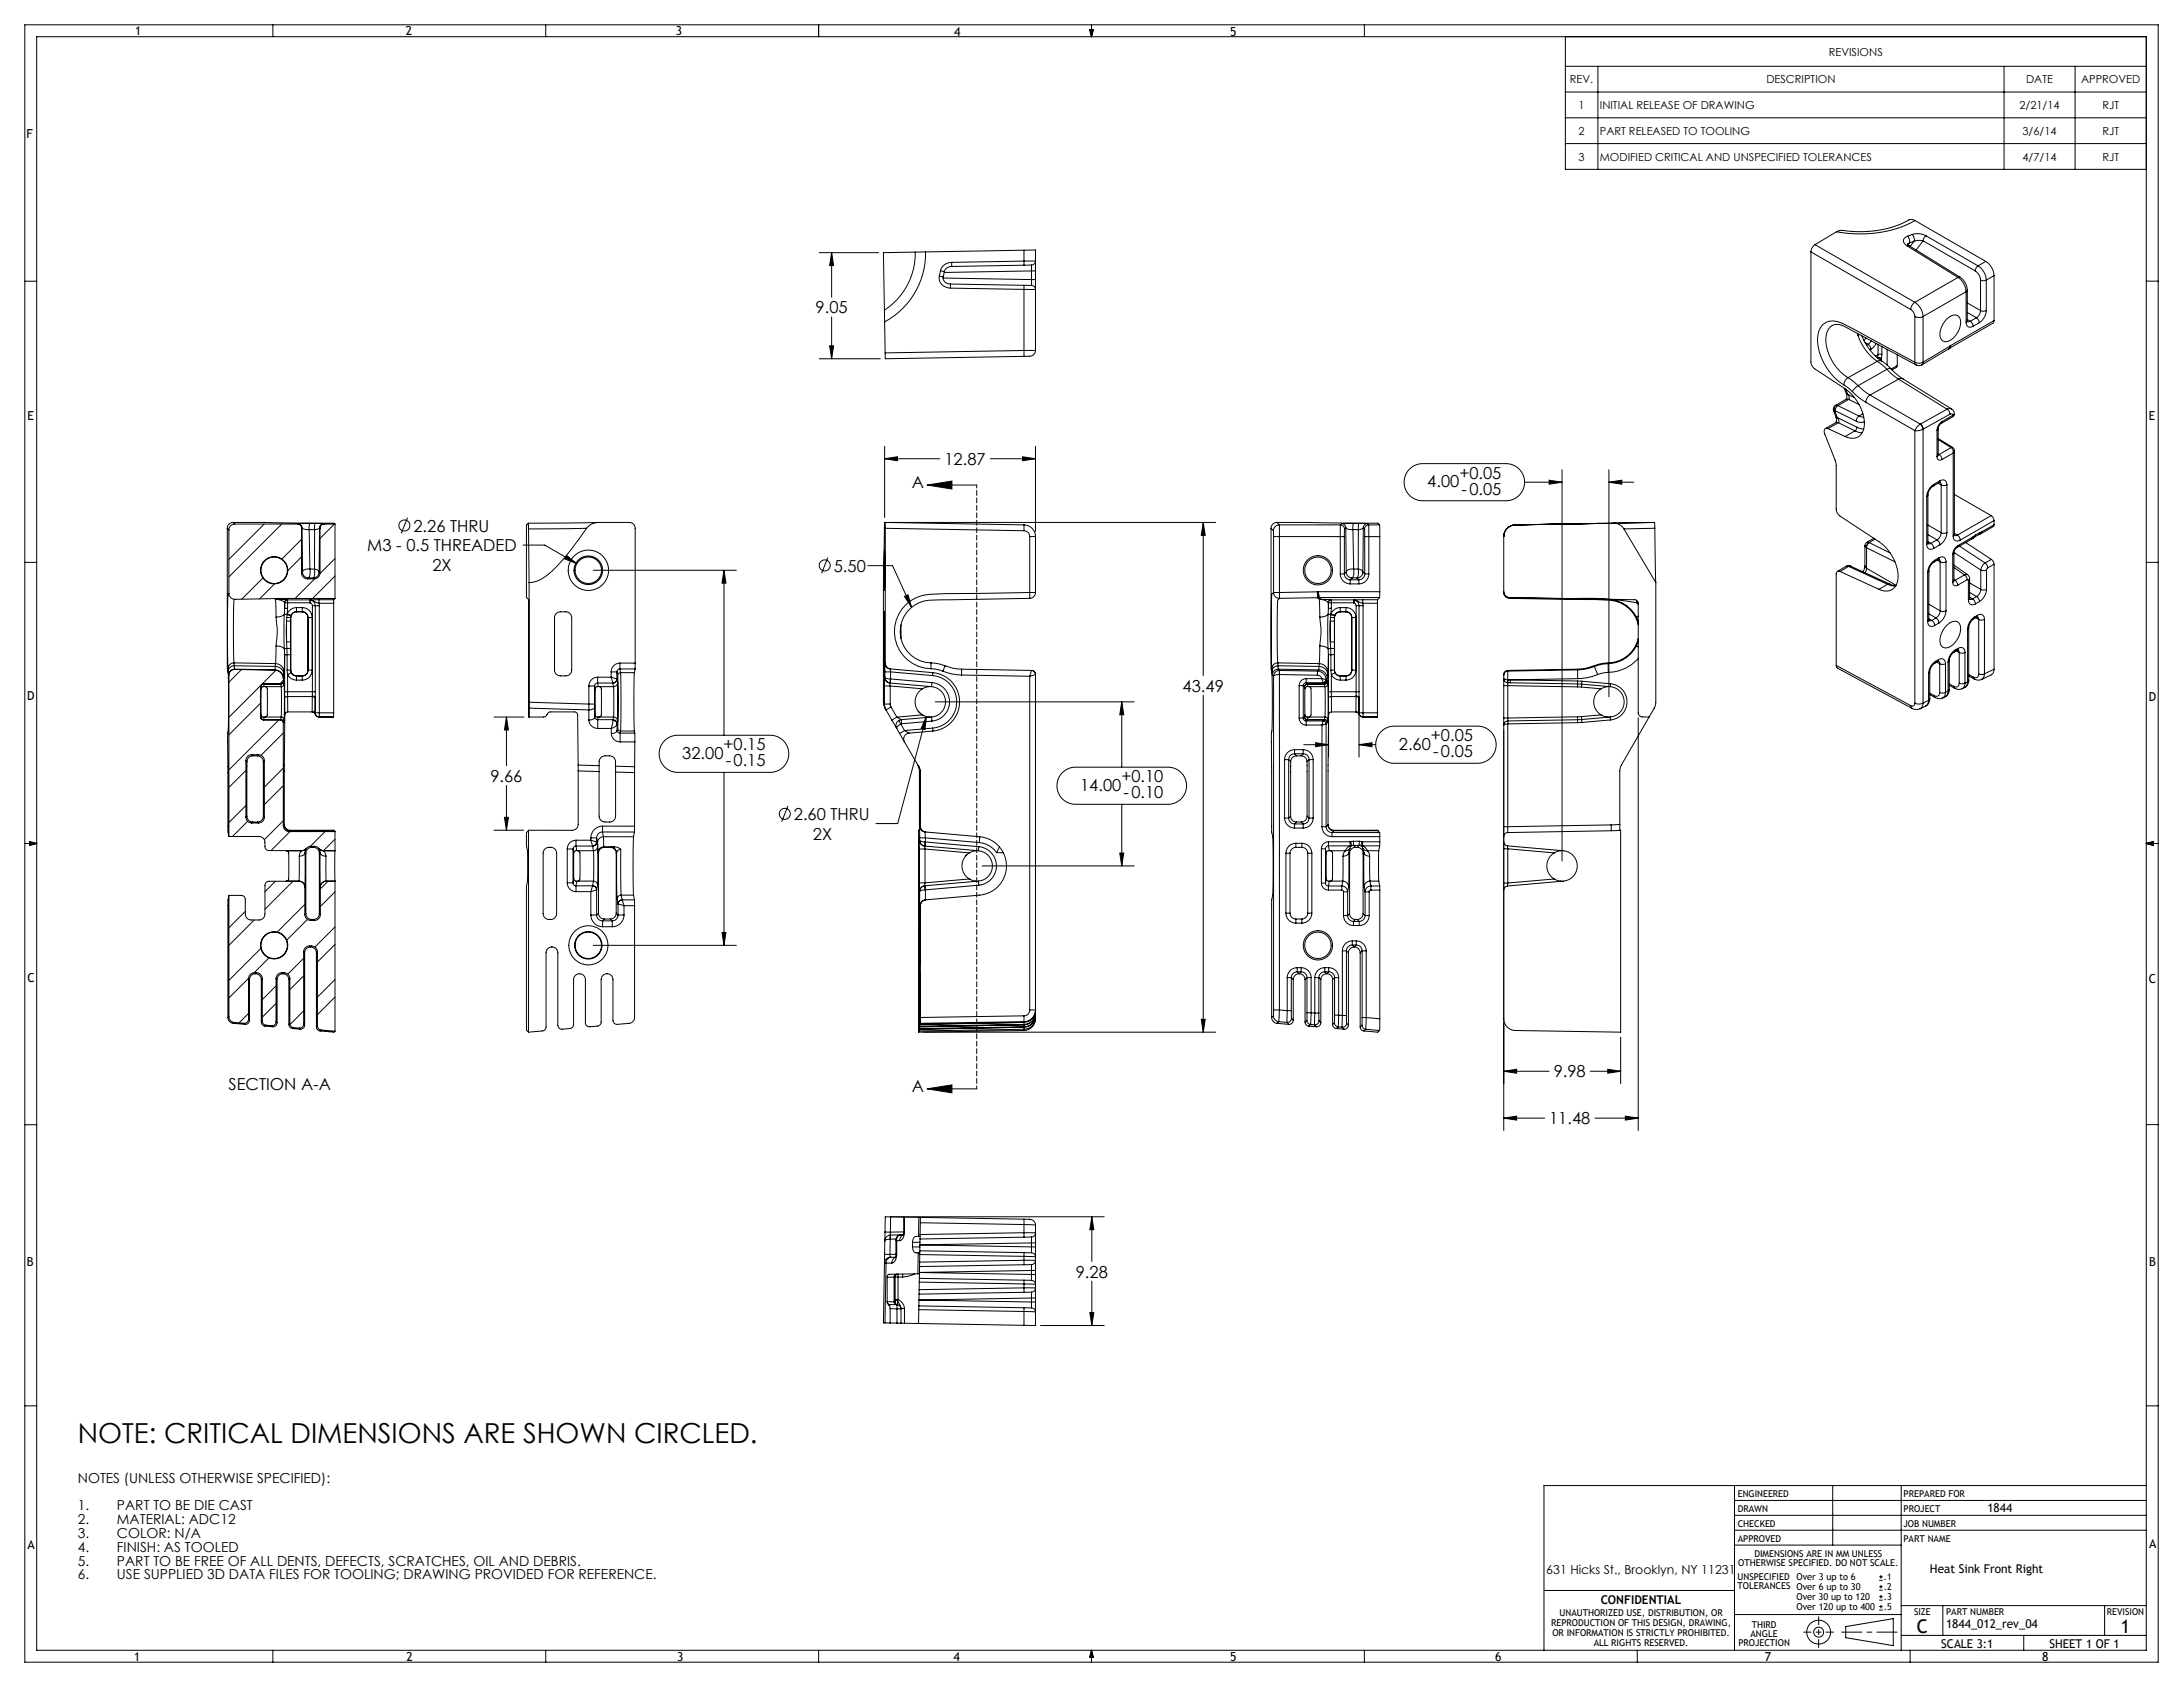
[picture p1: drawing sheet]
<svg xmlns="http://www.w3.org/2000/svg" width="559mm" height="432mm" viewBox="0 0 559 432" stroke-linecap="round" stroke-linejoin="round" font-family="sans-serif">
<defs><g id="words">
<text font-size="7.1" x="19.9" y="369.3">NOTE: CRITICAL DIMENSIONS ARE SHOWN CIRCLED.</text>
<g font-size="4.8">
<text x="490.7" y="417.9">C</text>
<text x="542.9" y="417.9">1</text>
</g>
<g font-size="4.2">
<text x="208.8" y="80.2">9.05</text>
<text x="241.8" y="119">12.87</text>
<text x="233.4" y="124.9">A</text>
<text x="365.3" y="124.8">4.00</text>
<text x="373.6" y="122.5">+0.05</text>
<text x="374.1" y="126.6">-0.05</text>
<text x="105.8" y="136.1">2.26 THRU</text>
<text x="94" y="141.1">M3 - 0.5 THREADED</text>
<text x="110.7" y="146.2">2X</text>
<text x="213.4" y="146.3">5.50</text>
<text x="302.7" y="177">43.49</text>
<text x="358.1" y="192">2.60</text>
<text x="366.3" y="189.7">+0.05</text>
<text x="174.7" y="194.3">32.00</text>
<text x="185.2" y="192">+0.15</text>
<text x="185.8" y="196.1">-0.15</text>
<text x="366.9" y="193.8">-0.05</text>
<text x="125.5" y="200.1">9.66</text>
<text x="276.5" y="202.5">14.00</text>
<text x="287" y="200.2">+0.10</text>
<text x="203.2" y="209.9">2.60 THRU</text>
<text x="287.6" y="204.3">-0.10</text>
<text x="208.1" y="214.9">2X</text>
<text x="397.7" y="275.8">9.98</text>
<text x="58.5" y="278.9">SECTION A-A</text>
<text x="233.4" y="279.4">A</text>
<text x="396.5" y="287.8">11.48</text>
<text x="275.4" y="327">9.28</text>
</g>
<g font-size="3.5">
<text x="19.9" y="379.5">NOTES (UNLESS OTHERWISE SPECIFIED):</text>
<text x="19.9" y="386.6">1.</text>
<text x="29.9" y="386.6">PART TO BE DIE CAST</text>
<text x="19.9" y="390.1">2.</text>
<text x="19.9" y="393.6">3.</text>
<text x="29.9" y="390.1">MATERIAL: ADC12</text>
<text x="29.9" y="393.6">COLOR: N/A</text>
<text x="19.9" y="397.2">4.</text>
<text x="19.9" y="400.7">5.</text>
<text x="29.9" y="397.2">FINISH: AS TOOLED</text>
<text x="29.9" y="400.7">PART TO BE FREE OF ALL DENTS, DEFECTS, SCRATCHES, OIL AND DEBRIS.</text>
<text x="19.9" y="404.2">6.</text>
<text x="29.9" y="404.2">USE SUPPLIED 3D DATA FILES FOR TOOLING; DRAWING PROVIDED FOR REFERENCE.</text>
</g>
<g font-size="3.2">
<text x="34.6" y="9.1">1</text>
<text x="103.8" y="9.1">2</text>
<text x="173" y="9">3</text>
<text x="244.3" y="9.2">4</text>
<text x="314.9" y="9.1">5</text>
<text x="6.8" y="35.2">F</text>
<text x="7" y="107.6">E</text>
<text x="550" y="107.6">E</text>
<text x="6.9" y="179.3">D</text>
<text x="550" y="179.5">D</text>
<text x="7" y="251.3">C</text>
<text x="550.1" y="251.5">C</text>
<text x="550.1" y="324">B</text>
<text x="6.9" y="324">B</text>
<text x="7" y="396.4">A</text>
<text x="550.2" y="396.3">A</text>
<text x="395.8" y="402.8">631 Hicks St., Brooklyn, NY 11231</text>
<text x="34.4" y="425.2">1</text>
<text x="104" y="425.2">2</text>
<text x="173.3" y="425.2">3</text>
<text x="244" y="425.2">4</text>
<text x="314.9" y="425.2">5</text>
<text x="382.7" y="425.2">6</text>
<text x="451.8" y="425.2">7</text>
<text x="522.8" y="425.2">8</text>
</g>
<g font-size="3.1">
<text x="508.7" y="386.9">1844</text>
<text x="494" y="402.7">Heat Sink Front Right</text>
<text x="409.7" y="410.5">CONFIDENTIAL</text>
<text x="498.1" y="416.6">1844_012_rev_04</text>
<text x="496.9" y="421.7">SCALE 3:1</text>
<text x="524.6" y="421.7">SHEET 1 OF 1</text>
</g>
<g font-size="2.8">
<text x="468.1" y="14.2">REVISIONS</text>
<text x="401.9" y="21.3">REV.</text>
<text x="452.2" y="21.3">DESCRIPTION</text>
<text x="518.6" y="21.3">DATE</text>
<text x="532.7" y="21.3">APPROVED</text>
<text x="404.1" y="27.9">1</text>
<text x="409.5" y="27.9">INITIAL RELEASE OF DRAWING</text>
<text x="516.9" y="27.9">2/21/14</text>
<text x="538.2" y="27.9">RJT</text>
<text x="404.1" y="34.5">2</text>
<text x="409.5" y="34.5">PART RELEASED TO TOOLING</text>
<text x="517.7" y="34.5">3/6/14</text>
<text x="538.2" y="34.5">RJT</text>
<text x="404.1" y="41.1">3</text>
<text x="409.5" y="41.1">MODIFIED CRITICAL AND UNSPECIFIED TOLERANCES</text>
<text x="517.7" y="41.1">4/7/14</text>
<text x="538.2" y="41.1">RJT</text>
</g>
<g font-size="2.4">
<text x="444.8" y="383.2">ENGINEERED</text>
<text x="487.3" y="383.2">PREPARED FOR</text>
<text x="444.8" y="387">DRAWN</text>
<text x="487.3" y="386.9">PROJECT</text>
<text x="444.8" y="394.6">APPROVED</text>
<text x="444.8" y="390.8">CHECKED</text>
<text x="487.2" y="394.6">PART NAME</text>
<text x="487.2" y="390.8">JOB NUMBER</text>
<text x="444.9" y="400.9">OTHERWISE SPECIFIED. DO NOT SCALE.</text>
<text x="449.1" y="398.6">DIMENSIONS ARE IN MM UNLESS</text>
<text x="444.8" y="404.4">UNSPECIFIED</text>
<text x="444.8" y="406.7">TOLERANCES Over 6 up to 30</text>
<text x="459.9" y="404.5">Over 3 up to 6</text>
<text x="482.2" y="404.5">.1</text>
<text x="482.2" y="407">.2</text>
<text x="399.2" y="413.6">UNAUTHORIZED USE, DISTRIBUTION, OR</text>
<text x="459.9" y="409.6">Over 30 up to 120</text>
<text x="459.9" y="412.1">Over 120 up to 400</text>
<text x="482.2" y="409.6">.3</text>
<text x="482.2" y="412.1">.5</text>
<text x="490" y="413.4">SIZE</text>
<text x="498.1" y="413.4">PART NUMBER</text>
<text x="539.3" y="413.4">REVISION</text>
<text x="397.1" y="416.1">REPRODUCTION OF THIS DESIGN, DRAWING,</text>
<text x="397.4" y="418.7">OR INFORMATION IS STRICTLY PROHIBITED.</text>
<text x="448.1" y="418.9">ANGLE</text>
<text x="448.4" y="416.6">THIRD</text>
<text x="408" y="421.2">ALL RIGHTS RESERVED.</text>
<text x="445" y="421.2">PROJECTION</text>
</g>
</g></defs>
<g fill="none" stroke="#000" stroke-width=".26">
<path d="M6.3 6.4h546.1v419h-546.1zM9.4 9.4h540v413h-540zM69.8 6.4v3M139.7 6.4v3M209.5 6.4v3M278.9 7.6h1l-.5 1.8zM279.1 7.6l.3 1.8M279.4 6.4v3M279.7 7.6l-.3 1.8M349.2 6.4v3M400.7 9.4v33.9h148.7M400.7 17h148.7"/>
<path d="M409 17v26.3M513 17v26.3M531.2 17v26.3M400.7 30.2h148.7M400.7 36.8h148.7M400.7 23.6h148.7M470.1 59.3l-5.5 3.3M490.2 56.4a1.59 1.59 0 0 0-2 .1 28.1 28.1 0 0 1-17 2.5l-1.1 .3M490.2 56.4a30 30 0 0 1-20.1 2.9M490.2 56.4l18.1 10.5M6.3 72h3.1M209.7 64.7h15.2"/>
<path d="M212.9 64.7l.5 3.3h-1zM212.9 64.7v11.4M226.4 79.4v3M234.3 64.5a17.4 17.4 0 0 1-7.9 14.9M234.3 64.5l-8.2 .2 .3 14.7M236.9 64.5h-2.6M236.9 64.5a19.9 19.9 0 0 1-10.5 17.9M240.4 70.7a2.68 2.68 0 0 0 2.9 3M240.4 70.7l1 .2M240.7 69.3l-.3 1.4M240.7 69.3l1 .2M241.4 71.2l22.6 .4"/>
<path d="M241.4 70.9a1.59 1.59 0 0 0 1.9 1.8M241.7 69.5l-.3 1.4M243.3 73.7l18.8 .4M243.6 68.2a1.81 1.81 0 0 0-1.8 1.3M243.6 67.2a2.88 2.88 0 0 0-2.9 2.1M243.6 67.2v1M262.1 73l-18.8-.3v1M262.1 73v1.1M262.1 66.8v1.1M262.1 74.1h3M262.1 73l1.9 .1M262.1 64h3v2.8"/>
<path d="M262.1 64v2.8M262.1 74.1v15.6M262.1 64l-25.2 .5M262.1 66.8l-18.5 .4M262.1 67.9l-18.5 .3M264 73.1a1.05 1.05 0 0 1 1.1 1M264 67.8l-1.9 .1M264 71.6v1.5M264 67.8v1.5M264 69.3h1.1M264 71.6h1.1M264 69.3v2.3"/>
<path d="M264 69.3l-22.3 .4M265.1 66.8h-3M265.1 66.8a1.05 1.05 0 0 1-1.1 1M265.1 66.8v2.5M265.1 71.6v2.5M265.1 69.3v2.3M265.1 74.1v15.6M463.6 64.5v28.1a2.33 2.33 0 0 0 .9 1.8l7.8 5.1a11.1 11.1 0 0 1 4.8 10.2 3.1 3.1 0 0 1-4.8 2M463.6 64.5l25.5 14.7M464.6 62.6a2.38 2.38 0 0 0-1 1.9M464.6 62.6l25.6 14.8M488.1 62.9l13.1 8.1"/>
<path d="M488.3 60.4a1.26 1.26 0 0 0-1.1 1.2 1.26 1.26 0 0 0 .9 1.3M488.3 60.4a1.89 1.89 0 0 1 .5 1.8M488.7 62.9h-.6M488.7 62.9l13.1 8.1M488.8 62.2l-.6 .3 .5 .4M488.8 62.2l-.4 .5M489.1 79.2a2.31 2.31 0 0 1 1.1 1.8M489.5 60l1.9-.2 1.6 .6M489.5 60l-1.2 .4M489.5 60a1.74 1.74 0 0 1 .5 1.7M490 61.7l-1.2 .5M490 61.7l-1 1.4"/>
<path d="M490.2 77.4a4.7 4.7 0 0 1 2.1 3.6M490.2 77.4a2.42 2.42 0 0 0-1.1 1.8M492.3 61.6l-1.5-.1-.8 .2M492.3 61.6l13.3 7.7M492.3 61.6l-1.8 2.4M493 60.4l-.5 .5-.2 .7M493 60.4l13.3 7.6M501.2 71a4.7 4.7 0 0 1 2.1 3.7M501.2 71l-11 6.4M501.8 71a4.1 4.1 0 0 1 1.8 3.2M501.8 71h-.6M503.3 74.7l-11 6.3"/>
<path d="M503.3 74.7v7.8M503.6 74.2l-.3 .5M503.6 74.2v7.8M503.6 77.5l3.4 2M503.6 80l2.3 1.3M505.6 69.3a3 3 0 0 1 1.4 2.4M506.3 68l-.5 .6-.2 .7M506.3 68a4.7 4.7 0 0 1 2.1 3.7M507 79.5a2.29 2.29 0 0 1-1.1 1.8M507 71.7v7.8M508.3 66.9a4.6 4.6 0 0 1 2.1 3.6M508.3 66.9l-2 1.1"/>
<path d="M508.4 79.5a4 4 0 0 1-1.8 3.1M508.4 71.7l-.7 .2-.7-.2M508.4 79.5l-.7 .2-.7-.2M508.4 71.7v7.8M510.4 70.5l-2 1.2M510.4 70.5v11.6M549.4 72h3M209.7 91.8h15.6M212.4 88.5h1l-.5 3.3zM212.9 81.1v10.7M226.4 82.4l.2 7.9M226.6 90.3v1.5l35.5-.6"/>
<path d="M262.1 89.7v1.5M262.1 89.7l-35.5 .6M265.1 89.7h-3M265.1 89.7a2.03 2.03 0 0 1-2.7 1.5h-.3M472 98.5l2.2 1.7M472.1 99.4l.5 1.5M472.5 99.6l.5 1.3M473.1 96.7a2.42 2.42 0 0 0-1.1 1.8M473.1 96.7l2.5 2M475.5 85.3l.1 .5M475.6 85.8a13.2 13.2 0 0 0 4.9 6.7M475.6 98.7l1.5 1.3 1.6 1.1"/>
<path d="M475.6 98.7l-.8 .7-.6 .8M475.9 85.6l-.3 .2M476.6 85.9a14.2 14.2 0 0 0 5.1 6.5M477.4 87.7l.8 .4M477.6 86.5l-.5 .7M478.2 88.1l.5 .6 .2 .7M478.2 88.1l-.4 .2M478.9 89.4l-.3 .2M479 87.2l-.8 .9M480.3 87.9l-.7 .9-.7 .6M480.5 92.5l2.5 2M480.5 92.5l-7.4 4.2"/>
<path d="M480.6 91.6h.4l.5 .3M480.7 90.8l-.1 .8 .5-.1 .5 .3M480.7 88.2v2.6M480.7 90.8l-.6 .4M481.5 91.9l-.1 .3M481.6 91.8l-.1 .1M481.6 91.8v.6M481.7 92.4l2.3 2M481.7 92.4l-.5-.1-.7 .2M481.7 90.7l-.1 1.1M481.7 90.7l-1 .1M481.7 88.7v2"/>
<path d="M483 94.5l.9-.2 1.5 1.4 1.7 1.3M483 94.5l1.5 1.5 1.5 1.1M483 94.5l-7.4 4.2M483.1 89.4v4M485.7 93.6l-.3 .4-1.1 .7M485.7 90.8v2.8M485.7 93.6l-1.6 .9M486 97.1l12.4 7.6M486 97.1l-7.3 4M487.1 97l-.5-.1-.6 .2M487.1 97l12.4 7.7M490.2 92.7l-18.7-10a4 4 0 0 0-6.2 3.2 14.3 14.3 0 0 0 6.7 12.6"/>
<path d="M490.2 92.7l.3 .7M490.2 81v11.7M490.5 93.4l-13.6-7.3a24.8 24.8 0 0 0-6.3-3 2.85 2.85 0 0 0-3.2 3 12 12 0 0 0 5.7 10.6M492 93.4a1.5 1.5 0 0 1-1.5 0M492.3 81a2.35 2.35 0 0 1-2.1 0M492.3 92.7a2.35 2.35 0 0 1-2.1 0M492.3 92.7l-.3 .7M492.3 81v11.7M498.4 81.6a2.01 2.01 0 0 1 3.2-.3 5.1 5.1 0 0 1-3.4 6.2 1.69 1.69 0 0 1-1.6-2.3l.7-2.2zM498.8 89.3h.1M498.8 89.3l-6.8 4.1M499.1 89.1l-.3 .2"/>
<path d="M499.1 89.1h.1M499.1 88.6l-6.8 4.1M499.1 88.6l-.3 .7M499.3 88.5l-.2 .6M499.3 88.5l-.2 .1M503.3 82.5a1.1 1.1 0 0 0 .5 1.1 1.1 1.1 0 0 0 1.3-.1M503.6 82v.3M503.6 82l-.3 .5M503.6 81.8l.7 .4M504.3 82.2l.6 .6 .2 .7M504.3 82.2l-.7 .1M505.9 81.3l.5 .6 .2 .7"/>
<path d="M505.9 81.3l-1.6 .9M506.6 82.6l-1.5 .9M510.4 82.1l-.3 .6-11 6.4M510.4 82.1l-11.1 6.4M226.4 114.2v18.3M226.4 117.4h14.2M226.4 117.4l3.3-.5v1zM253.5 117.4h11.6M261.8 116.9l3.3 .5-3.3 .5zM265.1 114.2v21.9M467.9 109.7a.74 .74 0 0 0-.9 .2 .74 .74 0 0 0 0 .9l3 7.9v11.6a2.33 2.33 0 0 0 1 1.8l10 6.5a11.1 11.1 0 0 1 4.7 10.2 3.1 3.1 0 0 1-4.7 2M467.9 109.7l4.4 2"/>
<path d="M469.4 105.1l.6 1.7M469.6 105.1h.2M469.6 105.1h-.2M469.6 105.1l.7 1.8M469.8 105.1l5.4 2.7M469.8 103.8l-.5 .7 .1 .6M469.9 108.2h.7M469.9 108.2l-2.6 1.5M470 106.8l.3 .1M470 106.8l.1 .7-.2 .7M470 103.7l.5 .1M470 103.7a1.13 1.13 0 0 0-.4 1.4"/>
<path d="M470 103.7l-.2 .1M470.3 106.9a1.01 1.01 0 0 1 .3 1.3M470.3 106.9l5 2.4M470.5 103.8a1.51 1.51 0 0 0-.7 1.3M470.5 103.8l5.4 2.7M470.6 108.2l-2.7 1.5M470.6 108.2l4.2 2.1M472.6 102.2h.6M472.6 102.2l-2.8 1.6M472.6 100.9l.2 .7-.2 .6M472.6 100.9h.4M473 100.9a1.01 1.01 0 0 1 .2 1.3"/>
<path d="M473 100.9l1.7 .9M473.2 102.2l-2.7 1.6M473.2 102.2l2.7 1.3M474.2 100.2l1.6 1.5 1.8 1.3M474.8 110.3l1.9 .5M474.8 110.3l-2.5 1.4M475.2 107.8l.9 .3 1.1-.1M475.3 109.3l-.1 .6-.4 .4M475.3 109.3l1.8 .5M475.9 106.5a1.51 1.51 0 0 0-.7 1.3M475.9 106.5l1.2 .2M476.9 105.9l-1 .6"/>
<path d="M477.6 103l12.6 7.2M478.7 101.1a2.41 2.41 0 0 0-1.1 1.9M478.7 101.1l12.9 7.5M490.2 110.2v69.8M491.5 108.6l-.8 .7-.5 .9M491.5 108.6l.5 .5 .3 .8M491.6 108.6h-.1M491.6 108.6l.5 .5 .2 .7M492.3 109.9l-1.1 .3h-1M492.3 109.9v70.1M492.3 109.8v.1M495.8 116.9a.78 .78 0 0 0 .4 .8 .78 .78 0 0 0 .9-.1"/>
<path d="M495.8 110.1v6.8M496.1 116.5h.1M496.1 109.7l-.3 .4M496.1 116.5l-.3 .4M496.1 109.7v6.8M496.1 112.3l3.7 2.2M496.1 116.2l.3 .1M496.1 112.5l3.4 2.1M496.4 116.3l.5 .6 .2 .7M496.4 116.3l-.3 .1M496.9 108.4l-.5 .6-.3 .7M497.1 107.9a2.81 2.81 0 0 0-1.3 2.2"/>
<path d="M497.1 107.9l-.2 .5M498.4 104.7l.5 .6 .2 .7M498.4 104.7l-6.8 3.9M499.1 106l.5-.1 .3 .4M499.1 106l-6.8 3.8M499.5 114.6a1.37 1.37 0 0 1 .5 1.4M499.5 114.6l-3.1 1.7M499.5 104.7l.5 .4 .3 .9M499.5 104.7l-.5-.2-.6 .2M499.8 114.5l-.3 .1M499.8 114.5l.5 .9M499.9 106.7l-3 1.7"/>
<path d="M499.9 106.3l-2.8 1.6M500 116l-2.9 1.6M500 116v21.2M500.3 106l-.4 .3M500.3 106l-.4 .7v-.4M500.3 115.4l-.3 .6M500.3 115.4v21.4M58.2 135.2v35.7a126.2 126.2 0 0 1 .1 16.9v24.5l.3 1.8M58.2 135.2l.4 .4M58.6 135.6v16.3M59.7 133.7a1.5 1.5 0 0 0-1.5 1.5M59.7 133.7h7.9"/>
<path d="M59.7 133.7l.4 .4M60.1 134.1a1.5 1.5 0 0 0-1.5 1.5M60.1 134.1h16M67.6 133.7l17.9 .2 .3 .2M67.6 133.7h.3M67.6 134.1l-9 9.1M72.1 134.1l-13.5 13.6M76.1 134.1a1.05 1.05 0 0 1 1.1 1.1M76.3 134a1.05 1.05 0 0 1 1 1.1M76.3 134l-.2 .1M77.2 135.2v11.5M77.2 138.1l-5 5"/>
<path d="M77.3 135.1l.6 .4 1.2 .1M77.3 135.1l-.1 .1M77.3 135.1l.1 11.3M79.1 135.6l.2 10.1M79.1 135.6h1.4M79.4 134h1.3M79.4 134h-3.1M79.4 134l-.3 .5v1.1M80.5 135.6v10.1M80.7 134h2.2M80.7 134l-.2 1.6M81.8 135.1l-.5 .3-.8 .2"/>
<path d="M81.8 135.1l.1 .1M81.8 135.1l-.1 11.3M81.9 135.2v11.5M82.9 134a1.05 1.05 0 0 0-1.1 1.1M82.9 134l.1 .1M83 134.1a1.05 1.05 0 0 0-1.1 1.1M83 134.1h2.8M85.6 134.1l-3.7 3.7M85.8 134.1v19.1M104.3 132.5l-1.6 4M133.9 139.5h5.5l8.3 4.8M135.2 133.9l.1 1.5"/>
<path d="M135.2 133.9l-.4 .5v.5v16.8v1.2l.6 .8v29.8M135.3 135.4l.1 13.7M150.2 135.2l-14.9 .2M150.2 135.2a55.3 55.3 0 0 1-10.3 12.2 7.4 7.4 0 0 1-4.5 1.7M150.2 135.2a3.6 3.6 0 0 1 3-1.5h7.9a1.5 1.5 0 0 1 1.5 1.5v34.5M152.9 133.7l-17.7 .2M226.6 133.7v1.5M226.6 133.7h-.2v.6l-.3 14.8v30.6M226.6 133.7l35.5 .6M226.6 135.2v34.5M226.6 135.2l35.5 .6M227.7 133.7h83.5"/>
<path d="M237.3 124.2l6.4-1.1v2.1zM237.3 124.2h12.7M262.1 135.8a1.5 1.5 0 0 1 1.5 1.5M262.1 134.3v1.5M262.1 134.3a3 3 0 0 1 3 3M263.6 137.3h1.5M263.6 137.3v14.4M265.1 137.3v14.4M308 133.7v39.2M308 133.7l.5 3.3h-1zM325.4 135.2v35.7a126.2 126.2 0 0 1 .1 16.9v24.9a100 100 0 0 1 .3 14.9l-.3 3.4v29.4M325.4 135.2l.6 .6"/>
<path d="M326 135.8v1.5M326 137.3h1.5M326 137.3v14.4M326.9 133.7a1.5 1.5 0 0 0-1.5 1.5M326.9 133.7h7.9M326.9 133.7l.6 .6M327.5 134.3v3M327.5 134.3a1.5 1.5 0 0 0-1.5 1.5M327.5 134.3h15.6M327.5 137.3v14.4M327.5 137.3h15.6M334.8 133.7h.2"/>
<path d="M334.8 133.7l17.9 .2 .4 .5M343.1 137.3h1M343.1 137.3v9.6M343.1 134.3v3M343.1 134.3a1.05 1.05 0 0 1 1.1 1.1M343.4 134a1.05 1.05 0 0 1 1.1 1.1M343.4 134l-.3 .3M344.1 137.3v9.6M344.2 135.4l-.1 1.9M344.5 135.1l.6 .4 1.2 .1M344.5 135.1l-.3 .3M344.5 135.1l.1 11.3"/>
<path d="M346.3 135.6l.2 10.1M346.3 135.6h1.4M346.5 134h1.4M346.5 134h-3.1M346.5 134l-.2 .5v1.1M347.7 135.6v10.1M347.9 134h2.1M347.9 134l-.2 1.6M349 135.1l-.6 .3-.7 .2M349 135.1l-.1 11.3M349 135.1l.3 .3M349.3 135.4v2"/>
<path d="M349.3 137.4h1.1M349.3 137.4v9.5M350 134a1.05 1.05 0 0 0-1 1.1M350 134l.4 .4M350.4 134.4v3M350.4 134.4a1.05 1.05 0 0 0-1.1 1M350.4 134.4h2.7M350.4 137.4h2.8M350.4 137.4v9.5M353.1 134.4l.1 3M353.2 137.4v14M360.8 120.1l1.3-.9 1.8-.5h21.6a4.8 4.8 0 0 1 4.8 4.7 4.8 4.8 0 0 1-4.8 4.8h-21.3a4.8 4.8 0 0 1-4.4-3 4.8 4.8 0 0 1 1-5.1z"/>
<path d="M387.9 134.4a3 3 0 0 0-3 3v14M387.9 134.3v.1M390.3 123.4h9.5M396.5 122.9l3.3 .5-3.3 .5zM399.8 120.2v100.2M406.7 134h2.9h-3.2M411.8 123.4l3.4-.5v1zM411.8 120.2v58.2M411.8 123.4h6.4M413.1 133.9h.1M413.1 133.9a3 3 0 0 1 2.6 1.5M415.7 135.4l8.2 13.7"/>
<path d="M423.5 133.7l-10.4 .2M423.5 133.7l.1 1.5M423.5 133.7l-35.6 .7M423.6 135.2l.2 13.9M423.6 135.2l-7.9 .2M477.4 139.7l.3 .5M477.4 139.7v5.2M477.9 138.8l.6 .1M477.9 138.8l-.4 .5-.1 .4M478.5 138.9h.1M478.5 138.9a1.45 1.45 0 0 0-.8 1.3M478.5 138.9a1.51 1.51 0 0 0-.7 1.3"/>
<path d="M478.5 138.9l5.3 2.6M479.6 137.8l-1.7 1M480 138l-1.5 .9M493.2 139.3a1.1 1.1 0 0 0 .5 1.2 1.1 1.1 0 0 0 1.3-.1M493.2 127.1v12.2M493.5 138.9l.1 .3M493.5 126.7l-.3 .4M493.5 138.9l-.3 .4M493.5 126.7v12.2M493.5 134.4l3.4 1.9M493.5 138.6l.8 .5M493.5 136.8l2.3 1.4"/>
<path d="M494.3 139.1l.5 .5 .2 .8M494.3 139.1h-.8M494.8 124.5a2.95 2.95 0 0 0-1.3 2.2M495 124a4 4 0 0 0-1.8 3.1M495 124l-.2 .5M495.8 138.2l.6 .5 .2 .8M495.8 138.2l-1.5 .9M496.1 123.7l.8 .4M496.3 123.6l.3-.2 .3 .7M496.3 123.6l-1.5 .9M496.6 123.1a1.1 1.1 0 0 1 1.2-.2 1.1 1.1 0 0 1 .6 1.2M496.6 123.1l-.3 .5"/>
<path d="M496.6 139.5l-1.6 .9M496.6 123.1l-1.6 .9M496.9 136.3a2.29 2.29 0 0 1-1.1 1.9M496.9 124.1v12.2M498.4 136.3a4 4 0 0 1-1.8 3.2M498.4 124.1l-.8 .2-.7-.2M498.4 136.3l-.8 .2-.7-.2M498.4 124.1v12.2M500 137.2a1.1 1.1 0 0 0 .5 1.2 1.1 1.1 0 0 0 1.3-.2M500.3 136.8v.3M500.3 136.8l-.3 .4M500.3 126.5l9.4 5.5"/>
<path d="M500.3 136.5l.7 .5M501 137l.6 .5 .2 .7M501 137h-.7M501.1 139.7a2.81 2.81 0 0 0-1.2 2.2M501.1 139.7l-.2 .5M501.6 139.8l6.5 4.3M503.2 138.9l6.5 4.3M505.1 137.4l-.2 .5-4 2.3M505.1 137.4l-4 2.3M505.1 137.7l-.3 .2M505.1 137.4v.3M505.1 137.4h.1"/>
<path d="M505.5 137.4l-.4 .3M505.7 137l-.6 .4M505.7 137l-.2 .4M506.5 136.8l-1 .6M506.7 136.4l-.2 .4M506.7 136.4l-1 .6M506.7 136.7l-.2 .1M507.1 136.6l-.4 .1M507.2 136.2l-.5 .2M507.2 136.2l-.5 .5M507.3 136.1l-.2 .5M507.3 136.1l-.1 .1"/>
<path d="M509.7 132l.5 .5 .2 .7M509.7 132l-8.7 5M510.4 134.3l-.2 .5-3.1 1.8M510.4 133.2v1.1M510.4 133.2l-8.6 5M510.4 134.3l-3.1 1.8M6.3 143.9h3.1M58.6 151.9l-.3 .5-.1 4.9 .2 13.9M58.6 151.9a1.5 1.5 0 0 0 1.5 1.5M60.1 153.4h-.1a117.3 117.3 0 0 0-.2 15.2l.1 1.1M67.3 147.9l-5.4 5.5M70.3 149.5l-3.9 3.8"/>
<path d="M70.3 153.2l.2 .1 .1 .5 .1 4.2M70.3 153.2l-10.2 .2M70.6 153.2l1.5 .5 .7 .6M70.6 153.2h-.3M70.7 158l.1 1.5a18.5 18.5 0 0 1-.1 5.8M70.7 153.2l.5 .2M70.7 153.2h15.1M70.7 153.2h-.1M71 153.4h.2M71.2 153.4l2.4 .1M72.8 157.2a2.76 2.76 0 0 1-2.1 .8M72.8 157.2v8.9"/>
<path d="M72.8 157.2l.7 .1M72.8 154.3l.1 1.4M72.8 154.3h.1M72.9 155.7h.7M72.9 154.3h.7M72.9 154.3v1.4M72.9 155.7l-.1 1.5M73.3 159v5.3M73.3 159h1.1M73.4 158.1l-.1 .9M73.5 157.3l1 .3M73.5 157.3l-.1 .8"/>
<path d="M73.5 157.1l1 .4M73.5 157.1v.2M73.6 153.5a.75 .75 0 0 0-.8 .8M73.6 153.5h.1M73.6 153.5a.75 .75 0 0 0-.7 .8M73.6 153.5v.8M73.6 153.5h5.7M73.6 154.3h5.7M73.6 154.3v1.4M73.6 155.7l-.1 1.4M74.4 158.1h-1M74.4 158.1v13.4"/>
<path d="M74.4 158.1h.1M74.5 157.6l-.1 .5M74.5 157.5v.1M75.9 155.5a2.55 2.55 0 0 0-2.4 1.6M75.9 155.5v1.1M75.9 156.6l-.8 .2-.6 .7M75.9 156.6a1.5 1.5 0 0 0-1.5 1.5M75.9 155.5h1.5M75.9 156.6h1.5M77.2 146.7a1.5 1.5 0 0 0 1.5 1.5M77.2 142.5l-3.5 3.6M77.4 155.5a2.55 2.55 0 0 1 2.5 2.6"/>
<path d="M77.4 156.6a1.5 1.5 0 0 1 1.5 1.5M77.4 155.5v1.1M77.4 156.6h-.1a1.5 1.5 0 0 1 1.5 1.5h.1M77.4 146.4a1.5 1.5 0 0 0 1.5 1.5M77.4 146.4l-.2 .3M78.7 148.2h1.7M78.9 158.1h1M78.9 158.1v13.4M78.9 147.9h1.3M78.9 147.9l-.2 .3M79.3 145.7a1.59 1.59 0 0 0-1.9 .7M79.3 145.7a2.51 2.51 0 0 1-.4 2.2"/>
<path d="M79.3 145.7h1.2M79.3 153.5v.8M79.3 153.5l.3 .1M79.3 154.3h.1M79.4 154.3l.3 .2 .3 .5M79.6 153.6l2.1 .8M79.6 153.6a1.51 1.51 0 0 1 1.1 1.4M79.6 153.6l-.2 .7M79.9 158.1v13.4M80 155h.7M80 155v22.1M80.2 147.9l.2 .3"/>
<path d="M80.5 145.7a1.17 1.17 0 0 1 1.2 .7M80.5 145.7a3 3 0 0 1-.3 2.2M80.6 148.2l-5.1 5M80.7 155h1M80.7 155v22.1M81.7 153.5h-2.4M81.7 153.5v.9M81.7 154.4v.6M81.7 153.5h3.7M81.7 154.4h3.7M81.7 146.4a1.5 1.5 0 0 1-1.5 1.5M81.7 146.4l.2 .3"/>
<path d="M81.7 155v27.5M81.9 146.7a1.5 1.5 0 0 1-1.5 1.5M85.4 154.4v28.1M85.4 153.5v.9M85.8 143l-3.9 3.8M85.8 147.4l-5.8 5.8M85.8 153.2l-.4 .3M135.4 149.1v30.6M142.4 157l.2-.1a3.1 3.1 0 0 1 2.2-.3 1.5 1.5 0 0 1 1.5 1.5v13.4a1.5 1.5 0 0 1-1.5 1.5 3.1 3.1 0 0 1-2.2-.3l-.4-.4-.3-.8v-13.4zM145.1 142.2l2.6 2.1-3.2-1.2zM151.9 146h36.6M185.3 146l.5 3.3h-1z"/>
<path d="M185.3 146v42.2M211.9 142.7l-1.6 4M222.1 144.8h6.4l4.8 10.6M226.2 158.1v13.4M226.3 156.6l-.1 1.5M226.3 156.6v1.5M226.3 156.6h.1M226.3 158.1v13.4M226.3 158.1h-.1M226.4 140.8v10.3zM226.4 141h.1M226.4 150.9h.1"/>
<path d="M230.6 159.9v3.5M231.5 152.7l.9-.5 .9 3.2zM263.6 151.7l-13.2 .2a96.6 96.6 0 0 0-14.3 .5 9.5 9.5 0 0 0-7.1 10.3 9.5 9.5 0 0 0 9.3 8.5M263.6 151.7v1.5M263.6 151.7h1.5M263.6 153.2l-15 .2a93.6 93.6 0 0 0-12.1 .5 8 8 0 0 0-6 8.7 8 8 0 0 0 7.8 7.1M265.1 151.7a1.5 1.5 0 0 1-1.5 1.5M326 151.7a1.5 1.5 0 0 0 1.5 1.5M326 151.7h1.5M326 151.7l-.4 .4-.1 1.6 .1 17.5M327.5 151.7v1.5M327.5 153.2l-.3 .3a152.5 152.5 0 0 0-.1 16.2"/>
<path d="M337.2 151.5v1.5M337.2 151.5l-9.7 .2M337.2 153l-9.7 .2M337.2 153l.4 .1 .1 .4 .1 4.5M337.4 151.4l.2 1.6M337.4 151.4l.3 1.5M337.4 151.4l-.2 .1M337.4 151.4h15.8M337.6 153h-.4M337.6 153h.1M337.6 153l.4 .4 1.3 .3 .7 .6M337.7 152.9l-.1 .1"/>
<path d="M337.7 152.9l.2 .5 2.9 .1M337.7 152.9h15.5M337.7 152.9h.1M337.8 158l.2 1.5a18.5 18.5 0 0 1-.2 5.8M340 157.2a2.76 2.76 0 0 1-2.2 .8M340 157.2v8.9M340 157.2l.7 .1M340 154.3v1.4M340 154.3h.1M340 155.7h.8M340 154.3h.8M340 155.7v1.5"/>
<path d="M340.5 159v5.3M340.5 159h1.1M340.6 158.1l-.1 .9M340.7 157.3l.9 .3M340.7 157.3l-.1 .8M340.7 157.1l1 .4M340.7 157.1v.2M340.8 153.5a.75 .75 0 0 0-.8 .8M340.8 153.5h.1M340.8 153.5v.8M340.8 153.5h5.7M340.8 154.3v1.4"/>
<path d="M340.8 154.3h5.7M340.8 155.7l-.1 1.4M341.6 158.1h-1M341.6 158.1v13.4M341.6 158.1h.1M341.6 157.6v.5M341.7 157.5l-.1 .1M343.1 155.5a2.55 2.55 0 0 0-2.4 1.6M343.1 155.5v1.1M343.1 156.6l-.9 .2-.5 .7M343.1 156.6a1.5 1.5 0 0 0-1.5 1.5M343.1 155.5h1.4"/>
<path d="M343.1 156.6h1.4M343.1 146.9a2.55 2.55 0 0 0 2.5 2.6M343.1 146.9h1M344.1 146.9a1.5 1.5 0 0 0 1.5 1.5M344.5 155.5a2.55 2.55 0 0 1 2.6 2.6M344.5 156.6a1.5 1.5 0 0 1 1.5 1.5M344.5 155.5v1.1M344.6 146.4a1.5 1.5 0 0 0 1.5 1.5M344.6 146.4l-.5 .5M345.6 148.4v1.1M345.6 149.5h2.2M345.6 148.4h2.2"/>
<path d="M346 158.1h1.1M346 158.1v13.4M346.1 147.9h1.3M346.1 147.9l-.5 .5M346.5 145.7a1.59 1.59 0 0 0-1.9 .7M346.5 145.7a2.51 2.51 0 0 1-.4 2.2M346.5 145.7h1.2M346.5 153.5v.8M346.5 153.5l.3 .1M346.5 154.3h.1M346.6 154.3l.3 .2 .2 .5M346.8 153.6l2 .8"/>
<path d="M346.8 153.6a1.51 1.51 0 0 1 1.1 1.4M346.8 153.6l-.2 .7M347.1 158.1v13.4M347.1 155h.8M347.1 155v22.1M347.4 147.9l.4 .5M347.7 145.7a1.17 1.17 0 0 1 1.2 .7M347.7 145.7a3 3 0 0 1-.3 2.2M347.8 148.4v1.1M347.9 155h1M347.9 155v22.1M348.8 153.5h-2.3"/>
<path d="M348.8 153.5v.9M348.8 154.4l.1 .6M348.8 153.5h3.8M348.8 154.4h3.8M348.9 146.4a1.5 1.5 0 0 1-1.5 1.5M348.9 146.4l.4 .5M348.9 155v27.5M349.3 146.9h1.1M349.3 146.9a1.5 1.5 0 0 1-1.5 1.5M350.4 146.9a2.55 2.55 0 0 1-2.6 2.6M352.6 154.4v28.1M352.6 153.5v.9"/>
<path d="M353.2 152.9l-.6 .6M353.2 151.4v1.5M384.9 151.4a1.5 1.5 0 0 0 1.5 1.5M384.9 151.5a1.5 1.5 0 0 0 1.5 1.5M384.9 151.7a1.5 1.5 0 0 0 1.5 1.5M386.4 153h.1M386.4 153l23.6 .2a9.6 9.6 0 0 1 8.3 3.8l.6 1M386.4 153.2l15 .2a82.6 82.6 0 0 1 12.1 .5 7.9 7.9 0 0 1 5.8 6M386.4 153v.2M386.4 152.9l32.1 .6a.9 .9 0 0 1 .8 .9v28.1a1.05 1.05 0 0 0 1.1 1h1.7M386.4 152.9h.1M411.4 153.4l3 .2 4.5 .7"/>
<path d="M418.9 158l.4 1.2M418.9 154.3l.4 .5M418.9 154.3h.4M418.9 153.6v.7M419.3 157.7l-.4 .3M423.9 149.1l-.1 31.2-.3 .9-8.7 15.1-.2 1v13.7M471 146.3a.65 .65 0 0 0-.7 0 .65 .65 0 0 0-.3 .7v23.3M471 146.3l10 4.5M472.4 145l-2.1 1.3M473.2 145h.1M473.2 145h-.8M473.2 145l-2.2 1.3"/>
<path d="M473.2 145l10 4.5M473.6 144.9l-.6-.1-.6 .2M473.6 144.9h.1M473.6 144.9l-.4 .1M473.7 144.9l-.5 .1M473.7 144.9l10 4.6M477.4 144.9l-.5 1.5M477.4 144.9l.4 .6M477.7 140.2h.1M477.8 145.5l-.4 1.1M477.8 140.2v5.3M477.8 140.2l7.3 3.6"/>
<path d="M477.8 145.5l7.6 4.3M483.2 149.5l2 .5M483.2 149.5l-2.2 1.3M483.7 149.5h-.5M483.7 149.5l1.6 .4M493.4 159a1.1 1.1 0 0 0 .6 1.2 1.1 1.1 0 0 0 1.2-.1M493.4 146.5v12.5M493.7 158.6l.1 .3M493.7 146.1l-.3 .4M493.7 158.6l-.3 .4M493.7 146.1v12.5M493.7 154.7l2.9 1.6"/>
<path d="M493.7 158.4l.8 .4M493.7 157.1l1.9 1.1M494.5 158.8l.5 .6 .2 .7M494.5 158.8l-.8 .1M495 143.9a2.95 2.95 0 0 0-1.3 2.2M495.2 143.4a4 4 0 0 0-1.8 3.1M495.2 143.4l-.2 .5M495.6 158.2l.5 .5 .2 .8M495.6 158.2l-1.1 .6M495.9 143.4l.7 .4M496.1 143.3l-1.1 .6M496.3 142.8a1.1 1.1 0 0 1 1.3-.2 1.1 1.1 0 0 1 .5 1.2"/>
<path d="M496.3 142.8l-.2 .5M496.3 142.8l-1.1 .6M496.3 159.5l-1.1 .6M496.3 143.1l.3 .7M496.4 143.2l-.3 .1M496.6 143.8l.8 .2 .7-.2M496.6 156.3l.8 .2 .7-.2M496.6 156.3a2.4 2.4 0 0 1-1 1.9M496.6 143.8v12.5M498.1 156.3a4 4 0 0 1-1.8 3.2M498.1 143.8v12.5M499.9 149a.78 .78 0 0 0 .3 .9 .78 .78 0 0 0 .9-.1"/>
<path d="M499.9 141.9v7.1M500.2 148.6v.1M500.2 141.5l-.3 .4M500.2 148.6l-.3 .4M500.2 144.6l3.4 2.5h-.7M500.2 141.5v7.1M500.2 148.3l.3 .2M500.2 145.3l2.7 1.8M500.2 141.4l6.8 4.5M500.5 148.5l.4 .6 .2 .7M500.5 148.5l-.3 .1M500.9 140.2l-.5 .6-.2 .7"/>
<path d="M502.9 147.1l.5 .6 .1 .7M502.9 147.1l-2.4 1.4M503.5 148.4h.3l.1 .2M503.5 148.4l-2.4 1.4M503.7 147.1l.3 .5 .2 .5M503.9 153.5a1.1 1.1 0 0 0 .5 1.2 1.1 1.1 0 0 0 1.3-.1M503.9 148.6v4.9M504.2 153.1l.2 .3 .5-.1M504.2 148.1l-.3 .5M504.2 153.1l-.3 .4M504.2 148.1v5M504.2 149.2l2.8 1.7"/>
<path d="M504.2 152.8l.7 .5M504.2 151.7l1.8 1M504.9 153.3l.6 .5 .2 .8M505.2 158.4a2.95 2.95 0 0 0-1.2 2.2M505.5 157.9a4 4 0 0 0-1.8 3.1M505.5 157.9l-.3 .5M505.7 158.1l.8 .4M506 158l-.8 .4M506 152.7l.5 .5 .2 .8M506 152.7l-1.1 .6M506.2 157.5a1.1 1.1 0 0 1 1.2-.1 1.1 1.1 0 0 1 .6 1.1M506.2 157.5l-.2 .5"/>
<path d="M506.2 157.5l-.7 .4M506.2 157.8l.3 .7M506.2 157.9l-.2 .1M506.5 158.5v14M506.7 154l-1 .6M507 150.9a2.29 2.29 0 0 1-1 1.8M507 145.9v5M508 158.5l-.8 .2-.7-.2M508 158.5v14M508.1 144.1a2.51 2.51 0 0 0-1.1 1.8M508.1 144.1l.5 .6 .2 .6M508.5 150.9a4 4 0 0 1-1.8 3.1"/>
<path d="M508.5 145.9l-.7 .2-.8-.2M508.5 150.9l-.7 .1-.8-.1M508.5 145.9v5M508.8 145.3l-.3 .6M509.7 143.2l.5 .5 .2 .7M509.7 143.2l-1.6 .9M510.4 144.4v26.9M510.4 144.4l-1.6 .9M549.4 143.9h3M58.4 171.2v.6M58.4 171.8l.1 1M58.5 172.8l.1 .1"/>
<path d="M58.6 172.9v41.2M59.9 169.7a1.5 1.5 0 0 0-1.5 1.5M59.9 169.7l.1 .7M59.9 169.7l10.6 .2M60 170.4v.9M60 170.4a1.46 1.46 0 0 0-1.6 1.4M60 170.4l10.5 .2M60 171.3a1.5 1.5 0 0 0-1.5 1.5M60 171.3l.1 .1M60 171.3l10.4 .2M60.1 171.4a1.5 1.5 0 0 0-1.5 1.5M60.1 171.4l10.2 .1"/>
<path d="M61.8 171.4l-3.2 3.2M66.7 175.7v7.8M66.7 175.7v.1M66.7 175.5l-8.1 8.1M66.7 175.8l.1 .1M66.8 175.9v.4M66.8 176.3v6.7M67.4 175a.75 .75 0 0 0-.7 .7M67.4 175h4.4M67.4 175l.1 .1M67.5 175.1a.75 .75 0 0 0-.8 .7M67.5 175.1h.1"/>
<path d="M67.5 175.1h4.4M67.5 175.1a.75 .75 0 0 0-.7 .8M67.5 175.1l.1 .6M67.6 175.7l-.5 .2-.3 .4M67.6 175.7h.1M67.6 175.7l.3 .1M67.9 175.8a.94 .94 0 0 1 .5 1.3v5.5a.69 .69 0 0 1-.5 .9M67.9 175.8h4.1M70.3 171.5a2.25 2.25 0 0 1 2.2 2.3M70.4 171.5a2.25 2.25 0 0 1 2.2 2.2M70.4 171.5h-.1M70.5 170.6l-.1 .9"/>
<path d="M70.5 170.6a2.19 2.19 0 0 1 2.2 2.1M70.5 169.9v.7M70.5 169.9a2.25 2.25 0 0 1 2.2 2.2M70.6 171.6l-3.5 3.5M70.7 165.3l-.2 4.6M70.7 165.3a2.77 2.77 0 0 1 2.1 .8M71.8 175v.1M71.8 175.1h.1M71.9 175.1l.1 .7M72 175.8v7.7M72.5 174.2a.75 .75 0 0 1-.7 .8M72.5 173.8v.4"/>
<path d="M72.5 174.2l.1 .1M72.5 174.2l-.8 .8M72.6 174.3v.1M72.6 174.3a.75 .75 0 0 1-.8 .8M72.6 173.7l-.1 .1M72.6 174.4a.75 .75 0 0 1-.7 .7M72.6 174.4l.1 .6M72.7 172.7l-.1 1M72.7 172.1v.6M72.7 175v9.3M72.7 175a.75 .75 0 0 1-.7 .8M72.8 166.1l.1 1.5"/>
<path d="M72.9 167.6l-.2 4.5M72.9 177.1v1.5M72.9 177.1h.7M72.9 167.6h.6M72.9 167.6v9.5M72.9 178.6v4.4M73.3 164.3l.1 1.7M73.3 164.3h1.1M73.4 166l-.6 .1M73.4 166h1M73.4 166l.1 1.6M73.5 171.5l.1 1.2"/>
<path d="M73.5 171.5h.9M73.5 167.6h.9M73.5 167.6v3.9M73.6 177.1v1.2M73.6 172.7l1 1 1.3 .4M73.6 177.1h6.4M73.6 172.7v4.4M73.6 178.3l-.7 .3M73.6 178.3h6.3M73.6 178.3l.1 3.9M74.4 171.5l.2 .7M74.4 171.5a1.5 1.5 0 0 0 1.5 1.5"/>
<path d="M74.4 171.5h.1M74.6 172.2l-1 .5M74.6 172.2l.5 .6 .8 .2M75.9 173v1.1M75.9 174.1h1.5M75.9 173h1.5M75.9 173h.1M77.3 173h-1.4M77.3 173h.1M77.4 173v1.1M78.8 171.5a1.5 1.5 0 0 1-1.5 1.5M78.8 171.5h.1"/>
<path d="M78.9 171.5h1M78.9 171.5a1.5 1.5 0 0 1-1.5 1.5M79.9 171.5a2.55 2.55 0 0 1-2.5 2.6M79.9 178.3l.8 .3M79.9 178.3v3.9M79.9 178.2l.8 .3M79.9 178.2v.1M80 177.1l-.1 1.1M80 177.1h.7M80.7 178.6v3.9M80.7 178.5v.1M80.7 178.5v4"/>
<path d="M80.7 177.1v1.4M135.4 179.7v1.5M135.4 179.7l15.3 .5M150.7 175.6h1.5M150.7 175.6v4.6M152.2 175.6v4.6M152.2 175.6l.2 .7M152.4 176.3v6.7M153 174.8a.75 .75 0 0 0-.8 .8M153 174.8h3.9M153 174.8l.1 .9M153 173.3a2.25 2.25 0 0 0-2.3 2.3"/>
<path d="M153 173.3v1.5M153 173.3h3.4M153.1 175.7l-.5 .2-.2 .4M153.1 175.7h.1M153.1 175.7l.3 .1M153.4 175.8a.94 .94 0 0 1 .5 1.3v5.5a.69 .69 0 0 1-.5 .9M153.4 175.8h3.7M156.4 173.3l.5 1.5M156.4 173.3l1.5 .5M156.4 172h1.5M156.4 172v1.3M156.9 174.8h.1"/>
<path d="M156.9 174.8l.2 1M157.1 175.8v7.7M157.9 173.8a1.05 1.05 0 0 1-1 1M157.9 173.8h.1M157.9 172v1.8M157.9 172l.2 .9M157.9 173.8l.2 .9M158.1 174.7a1.05 1.05 0 0 1-1 1.1M158.1 174.7v9.9M158.1 172.9v13.5M158.7 171.2a.75 .75 0 0 0-.8 .8M158.7 171.2h3.9"/>
<path d="M158.7 171.2l.2 1M158.7 169.7a2.25 2.25 0 0 0-2.3 2.3M158.7 169.7v1.5M158.7 169.7h3.9M158.9 172.2a.75 .75 0 0 0-.8 .7M158.9 172.2v14.9M158.9 172.2h3.5M162.4 172.2v14.9M162.6 171.2l-.2 1M162.6 169.7v1.5M226.1 179.7l.4 1.5 1.8 3.1M226.1 179.7l.3 .5"/>
<path d="M226.2 171.5l.1 1.5M226.2 171.5h.1M226.3 173h.1M226.3 171.5v1.5M226.4 175.6h1.5M226.4 175.6v4.6M226.4 173.3v2.3M226.4 173.3a1.5 1.5 0 0 0 1.4 1.5M226.4 173.3h.1M226.5 172h1.5M226.5 173.3l.4 .3 1 .2M226.5 173.3a1.51 1.51 0 0 0 1.4 1.5"/>
<path d="M226.5 172v1.3M226.5 169.7a1.5 1.5 0 0 0 1.4 1.5M226.5 169.7v2.3M226.5 169.7h.1M226.6 169.7a1.5 1.5 0 0 0 1.4 1.5M227.8 174.8l.1 .8M227.8 174.8l10.7 1M227.9 175.6l8.2 .7M227.9 175.6v4.6M227.9 174.8h.1M227.9 173.8h.1M227.9 173.8v1"/>
<path d="M227.9 171.2l.1 .8M227.9 171.2l10.9 1M228 173.8l-.1 1M228 172l10.7 .9M228 173.8l10.6 .9M228 172v1.8M236.1 176.3a3.9 3.9 0 0 0 0 6.7M238.1 175.7l-.9 .2-1.1 .4M238.3 171.2l2 .3 1.1 .3M238.3 169.7v1.5M238.3 169.7l2.4 .3 1.2 .4M238.5 175.8a3.9 3.9 0 0 1 3.5 3.8 3.9 3.9 0 0 1-3.5 3.9"/>
<path d="M238.6 174.7a4.9 4.9 0 0 1 4.5 4.9 4.9 4.9 0 0 1-4.5 5M238.6 174.7l-.1 1.1M238.7 172.9a6.7 6.7 0 0 1 6.2 6.7 6.7 6.7 0 0 1-6.2 6.8M238.8 172.2a7.5 7.5 0 0 1 6.8 7.4 7.5 7.5 0 0 1-6.8 7.5M238.8 172.2l-.1 .7M239.4 179.6h50.9M241.4 171.8a13.3 13.3 0 0 0 4.7 1M241.9 170.4l2 .6 2.2 .3M241.9 170.4l-.5 1.4M246.1 172.8l17.5 .3M246.1 171.3v1.5M246.1 171.3l17.9 .3"/>
<path d="M263.6 173.1v85.4M264 171.6l-.4 1.5M264 171.6a1.05 1.05 0 0 1 1.1 1.1M265.1 172.7l-1.5 .4M265.1 172.7v88.1a3 3 0 0 1-3 3M287.1 179.6l.6 3.3h-1.1zM287.1 179.6v16.8M308 177.9v86.3M325.6 171.2v.6M325.6 171.8l.1 1M325.7 172.8l.3 .3M326 173.1v85.4"/>
<path d="M327.1 169.7a1.5 1.5 0 0 0-1.5 1.5M327.1 169.7v.7M327.1 169.7l10.6 .2M327.1 170.4l.1 .9M327.1 170.4a1.46 1.46 0 0 0-1.5 1.4M327.1 170.4l10.5 .2M327.2 171.3a1.5 1.5 0 0 0-1.5 1.5M327.2 171.3l.3 .3M327.2 171.3l10.4 .2M327.5 171.6v1.1M327.5 171.6h.1M327.5 171.6a1.51 1.51 0 0 0-1.5 1.5"/>
<path d="M327.5 172.7h.1M327.5 172.7l-1 .1-.5 .3M327.5 172.7v85.8M327.5 172.7l9.7 .1M327.5 171.6l9.7 .2M332.6 175.5h1M332.6 175.5v8.3M333.6 175.5v8.3M333.6 175.5l.3 .3M333.9 175.8v.1M333.9 175.9l.1 .4M334 176.3v6.7"/>
<path d="M334.4 173.7a1.8 1.8 0 0 0-1.8 1.8M334.4 173.7v1.1M334.4 174.8a.75 .75 0 0 0-.8 .7M334.4 173.7h4M334.4 174.8h4.3M334.4 174.8l.3 .3M334.7 175.1a.75 .75 0 0 0-.8 .7M334.7 175.1h.1M334.7 175.1h4.3M334.7 175.1a.75 .75 0 0 0-.8 .8M334.7 175.1l.1 .6M334.8 175.7l-.5 .2-.3 .4"/>
<path d="M334.8 175.7h.1M334.8 175.7l.3 .1M335.1 175.8a.94 .94 0 0 1 .5 1.3v5.5a.69 .69 0 0 1-.5 .9M335.1 175.8h4.1M337.2 172.8l.6 .2 .6 .7M337.2 171.8a2.25 2.25 0 0 1 2.2 2.2M337.2 171.8v1M337.6 171.5a2.25 2.25 0 0 1 2.2 2.2M337.6 171.5l-.4 .3M337.6 170.6v.9M337.6 170.6a2.19 2.19 0 0 1 2.3 2.1M337.7 169.9l-.1 .7"/>
<path d="M337.7 169.9a2.25 2.25 0 0 1 2.2 2.2M337.8 165.3l-.1 4.6M337.8 165.3a2.77 2.77 0 0 1 2.2 .8M338.4 173.7l1 .3M338.4 173.7l.3 1.1M338.7 174.8l.3 .3M338.7 174.8h.1M339 175.1h.1M339 175.1l.2 .7M339.2 175.8v7.7M339.4 174a.75 .75 0 0 1-.7 .8M339.4 174h.1"/>
<path d="M339.5 174a.75 .75 0 0 1-.8 .8M339.5 174l.3 .3M339.8 174.3v.1M339.8 174.3a.75 .75 0 0 1-.8 .8M339.8 173.7l-.3 .3M339.8 174.4a.75 .75 0 0 1-.8 .7M339.8 174.4l.1 .6M339.9 172.7l-.1 1M339.9 172.1v.6M339.9 175v9.3M339.9 175a.75 .75 0 0 1-.7 .8M340 166.1v1.5"/>
<path d="M340 167.6l-.1 4.5M340 177.1l.1 1.5M340 177.1h.8M340 167.6h.7M340 167.6v9.5M340.1 178.6v4.4M340.5 164.3l.1 1.7M340.5 164.3h1.1M340.6 166l-.6 .1M340.6 166h1M340.6 166l.1 1.6M340.7 171.5l.1 1.2"/>
<path d="M340.7 171.5h.9M340.7 167.6h.9M340.7 167.6v3.9M340.8 177.1v1.2M340.8 172.7l.9 1 1.4 .4M340.8 172.7v4.4M340.8 177.1h6.3M340.8 178.3l-.7 .3M340.8 178.3v3.9M340.8 178.3h6.3M341.6 171.5l.1 .7M341.6 171.5a1.5 1.5 0 0 0 1.5 1.5"/>
<path d="M341.6 171.5h.1M341.7 172.2l-.9 .5M341.7 172.2l.6 .6 .8 .2M343.1 173v1.1M343.1 174.1h1.4M343.1 173h1.4M343.1 173h.1M344.5 173h.1M344.5 173h-1.4M344.5 173v1.1M346 171.5a1.5 1.5 0 0 1-1.5 1.5M346 171.5h.1"/>
<path d="M346 171.5h1.1M347.1 171.5a2.55 2.55 0 0 1-2.6 2.6M347.1 178.3l.8 .3M347.1 178.3v3.9M347.1 178.2l.8 .3M347.1 178.2v.1M347.1 177.1v1.1M347.1 177.1h.8M347.9 178.6l-.1 3.9M347.9 178.5v.1M347.9 178.3v15.5M347.9 177.1v1.4"/>
<path d="M384.9 173.7a1.05 1.05 0 0 0 1.1 1.1M384.9 173.7l1.1 .3M384.9 172.8v.9M384.9 175.5h1.1M384.9 173.7v1.8M384.9 175.5v8.3M386 171.6h.1M386 174h.1M386 171.8v2.2M386 174v.8M386 171.8a1.05 1.05 0 0 0-1.1 1M386 171.6a1.07 1.07 0 0 0-1.1 1.2"/>
<path d="M386 174.8h.1M386 171.6v.2M386 174h.6M386 174.8v.7M386 175.5l17.8 .3M386 175.5v8.3M386 174.8l17.8 .3M386.6 174v.8M386.6 174l17.2 .3M403.8 174.3l1.1 .1M403.8 175.1h1.1M403.8 174.3v.8"/>
<path d="M403.8 175.8l1 .1M403.8 175.1v.7M403.8 171.3l.1 .2M403.8 171.3l-17.8 .3M403.9 171.5v2.2M403.9 171.5l-17.9 .3M403.9 173.7l-17.3 .3M404.8 175.9l5 .4M404.9 175.1l-.1 .8M404.9 175.1l7.3 .7M404.9 174.4v.7M404.9 174.4l7.3 .6"/>
<path d="M408.1 170.4l-2 .6-2.3 .3M408.1 170.4l.1 .2M408.2 170.6a12 12 0 0 1-4.3 .9M408.2 170.6l.8 2.1M409 172.7a14.2 14.2 0 0 1-5.1 1M409.8 176.3a3.9 3.9 0 0 0 0 6.7M411.7 169.7l-2.4 .3-1.2 .4M411.7 169.7v.2M411.7 169.9v2.2M411.7 169.9l-1.5 .1-2 .6M411.7 172.1l-2.7 .6M411.8 175.7l-.9 .2-1.1 .4"/>
<path d="M412.2 175.8a3.9 3.9 0 0 1 3.5 3.8 3.9 3.9 0 0 1-3.5 3.9M412.2 175a4.7 4.7 0 0 1 4.3 4.6 4.7 4.7 0 0 1-4.3 4.7M412.2 175v.8M418.9 165.3a8.2 8.2 0 0 1-7.2 4.6M418.9 165.3l.4 .3M419.3 163.4a8 8 0 0 1-7.6 6.3M419.3 168.5a10.3 10.3 0 0 1-7.6 3.6M419.3 164.2l-.4 1.1M470 170.3l.3 .7 19.1 10.3M470 170.3l19.1 10.3M490.2 180a.66 .66 0 0 1-.3 .7 .66 .66 0 0 1-.8-.1M492.3 180a2.35 2.35 0 0 1-2.1 0"/>
<path d="M492.3 180a1.59 1.59 0 0 1-.8 1.4M493.7 179.3a1.55 1.55 0 0 1-.8 1.4M493.7 179.3l-1.4 .7M493.7 172.4v6.9M494 178.9l-.3 1.2-.8 .6M494 172l-.3 .4M494 178.9l-.3 .4M494 172v6.9M494 177.8l1.4 .7M494 177.4l1.1 .7M495.1 178.1l.3 .4M495.3 169.7a2.95 2.95 0 0 0-1.3 2.3"/>
<path d="M495.4 178.5l1 .3 .9-.1M495.5 169.3a4 4 0 0 0-1.8 3.1M495.5 169.3l-.2 .4M495.7 169.5l.8 .4M496 169.3l-.7 .4M496.2 168.8a1.1 1.1 0 0 1 1.3-.1 1.1 1.1 0 0 1 .5 1.2M496.2 168.8l-.2 .5M496.2 168.8l-.7 .5M496.2 169.2l.3 .7M496.3 169.2l-.3 .1M496.5 177.2a.86 .86 0 0 1-.4 .9 .86 .86 0 0 1-1 0M496.5 169.9v7.3"/>
<path d="M497.9 178.3l-.7 .4M498 169.9l-.7 .2-.8-.2M498 177.2l-.7 .2-.8-.2M498 177.2a1.56 1.56 0 0 1-.7 1.5M498 169.9v7.3M498.4 160a2.01 2.01 0 0 1 3.2-.3 5.1 5.1 0 0 1-3.4 6.1 1.69 1.69 0 0 1-1.6-2.2l.7-2.2zM498.7 176.9a1.55 1.55 0 0 1-.8 1.4M498.7 176.9l-.7 .3M498.7 169.5v7.4M499 176.5l-.3 1.2-.8 .6M499 169.1l-.3 .4M499 176.5l-.3 .4"/>
<path d="M499 169.1v7.4M499 175.4l1.4 .8M499 175.1l1.1 .6M500.1 175.7l.3 .5M500.2 166.9a2.95 2.95 0 0 0-1.2 2.2M500.4 176.2l1 .3 .8-.2M500.5 166.4a4 4 0 0 0-1.8 3.1M500.5 166.4l-.3 .5M500.7 166.6l.8 .4M501 166.4l-.8 .5M501.2 166a1.1 1.1 0 0 1 1.3-.2 1.1 1.1 0 0 1 .5 1.2M501.2 166l-.2 .4"/>
<path d="M501.2 166l-.7 .4M501.2 166.3l.3 .7M501.2 166.3l-.2 .1M501.5 174.9a.86 .86 0 0 1-.4 .9 .86 .86 0 0 1-1-.1M501.5 167v7.9M502.9 176l-.7 .3M503 167l-.7 .2-.8-.2M503 174.8l-.7 .2-.8-.1M503 174.8a1.56 1.56 0 0 1-.8 1.5M503 167v7.8M503.7 174.5a1.55 1.55 0 0 1-.8 1.5M503.7 174.5l-.7 .3"/>
<path d="M503.7 161v13.5M504 174.1l-.4 1.2-.7 .7M504 160.6l-.3 .4M504 174.1l-.3 .4M504 160.6v13.5M504 173l1.4 .8M504 172.7l1.1 .6M505.1 173.3l.3 .5M505.4 173.8l1 .3 .8-.2M506.5 172.5a.86 .86 0 0 1-.4 .9 .86 .86 0 0 1-1-.1M508 172.5l-.8 .2-.7-.2M508 172.5a1.56 1.56 0 0 1-.8 1.4"/>
<path d="M510.4 171.3a1.49 1.49 0 0 1-.7 1.4l-2.5 1.2M510.4 171.3l-2.4 1.2M62.9 197.2l-4.3 4.4M62.9 194.7v14.5M62.9 194.7l.3 .2M63.2 194.9v14M64.4 193.2a1.5 1.5 0 0 0-1.5 1.5M64.4 193.2h1.8M64.4 193.2l.3 .3M64.7 193.5a1.51 1.51 0 0 0-1.5 1.4M64.7 193.5h1.2M65.9 193.5a1.51 1.51 0 0 1 1.5 1.4"/>
<path d="M66.2 193.2a1.5 1.5 0 0 1 1.5 1.5M66.2 193.2l-.3 .3M66.7 180l-8.1 8.1M66.7 183.5a.75 .75 0 0 0 .7 .8M66.7 183.5a.75 .75 0 0 0 .8 .7M66.7 183.5h.1M66.8 183.4l-.1 .1M66.8 183.4a.75 .75 0 0 0 .7 .8M66.8 183l.3 .4 .5 .2M66.8 183v.4M67.4 194.9v14M67.4 184.3h4.4"/>
<path d="M67.5 184.2h4.3M67.5 184.2l-.1 .1M67.5 184.2h.1M67.5 184.2h4.4M67.6 183.6h.1M67.6 183.6l-.1 .6M67.7 194.7v14.5M67.7 194.7l-.3 .2M67.9 183.5l-.3 .1M67.9 183.5h4.1M71.4 184.3l-12.8 12.8M71.8 184.3a.75 .75 0 0 1 .7 .7"/>
<path d="M71.8 184.2a.75 .75 0 0 1 .8 .8M71.8 184.2v.1M71.9 184.2h-.1M71.9 184.2a.75 .75 0 0 1 .7 .7M72 183.5a.75 .75 0 0 1 .7 .8M72 183.5l-.1 .7M72.5 185v26.4M72.5 196.6l-4.8 4.9M72.5 187.6l-5.7 5.7M72.6 185h-.1M72.6 184.9v.1M72.7 184.3l-.1 .6"/>
<path d="M72.9 183l-.1 28M73.7 182.2a.77 .77 0 0 0-.8 .8M73.7 182.2h6.2M79.9 182.2l.8 .3M79.9 182.2l.5 .3 .3 .4M79.9 182.2h.1M80.7 182.5v.4M80.7 182.5h1M80.7 182.5a1.05 1.05 0 0 0 1 1M80.7 182.5h.1M80.7 182.9l.4 .5 .6 .1M81.7 182.5v1"/>
<path d="M81.7 183.5h3.7M81.7 182.5h3.7M81.7 183.5h.1M85.4 183.5h-3.7M85.4 182.5v1M126.5 183.5h7.6M129.6 183.5l.5 3.3h-1zM129.6 183.5v12.5M135.4 183.5h3.7a1.91 1.91 0 0 0 1.4-1.2l6.6-.1a.77 .77 0 0 1 .8 .8l.1 12.8M135.4 181.2v2.3M135.4 181.2l15.3 .5M148 195.8v1.5"/>
<path d="M148 195.8l5.4 .2M148 197.3v13.7a1.5 1.5 0 0 1-1.5 1.5h-11.2M148 197.3l5.4 .2M150.7 181.7v2.6M150.7 180.2v1.5M150.7 180.2h1.5M150.7 184.3a2.22 2.22 0 0 0 2.3 2.2M152.2 180.2v.8M152.2 181a1.37 1.37 0 0 1-1.5 .7M152.2 181v2.6M152.2 183.6a1.37 1.37 0 0 1-1.5 .7M152.2 183.6a.73 .73 0 0 0 .8 .6"/>
<path d="M152.4 183l.2 .4 .5 .2M152.4 183l-.2 .6M153 184.2v2.3M153 184.2h3.9M153 186.5h3.5M153.1 183.6h.1M153.1 183.6l-.1 .6M153.4 197.5v11.4a1.5 1.5 0 0 0 1.5 1.5 2.83 2.83 0 0 0 2-.3l.4-.4 .3-.8v-11.3M153.4 196v-1.1a1.51 1.51 0 0 1 1.5-1.4h1.1a1.51 1.51 0 0 1 1.6 1.4v1.2M153.4 196v1.5M153.4 183.5l-.3 .1M153.4 183.5h3.7"/>
<path d="M156.5 186.5v1.2M156.5 187.7a2.22 2.22 0 0 0 2.2 2.2M156.9 184.4l-.4 2.1M156.9 184.4a.99 .99 0 0 1 1.1 .9M156.9 184.2v.2M156.9 184.2a1.05 1.05 0 0 1 1.1 1.1M157.1 183.5a1.05 1.05 0 0 1 1 1.1M157.1 183.5l-.2 .7M157.6 196.1v1.5M157.6 196.1l4.8 .2M157.6 197.6l4.8 .2M158 185.3a1.88 1.88 0 0 1-1.5 1.2"/>
<path d="M158 185.3v1.7M158 185.3h.1M158 187a1.37 1.37 0 0 1-1.5 .7M158 187a.73 .73 0 0 0 .7 .6M158.1 184.6l-.1 .7M158.1 186.4a.75 .75 0 0 0 .8 .7M158.1 186.4l-.1 .6M158.7 187.6v2.3M158.7 189.9h3.8M158.7 187.6h3.8M158.9 187.1l-.2 .5M158.9 187.1h3.5"/>
<path d="M162.4 187.1l.1 .5M162.4 197.8v13.7M162.4 196.3v1.5M162.5 187.6v2.3M162.5 189.9l-.1 6.4M170.1 189.6l1.3-.9 1.8-.5h24a4.8 4.8 0 0 1 4.7 4.7 4.8 4.8 0 0 1-4.7 4.8h-23.7a4.8 4.8 0 0 1-4.4-2.9 4.8 4.8 0 0 1 1-5.2zM185.3 197.7v44.3M226.4 180.2l.4 1.5 1.3-.7M226.4 180.2h1.5M227.9 180.2l.2 .8M228.1 181l1.5 2.6M228.3 184.3l1.2 2.2"/>
<path d="M229.5 186.5l.8 1.2M229.6 183.6l1.1 .6M229.6 183.6l-1.3 .7M230.1 184.4l.5 .9M230.1 184.4a1.5 1.5 0 0 0-.6 2.1M230.3 187.7l1.2 2.2M230.6 185.3a1.58 1.58 0 0 0-1.1 1.2M230.6 185.3l1 1.7M230.7 184.2l.1 1.1M230.7 184.2l-.6 .2M230.8 185.3h-.2M231.5 189.9l3.7 6.4 .4 1.5"/>
<path d="M231.6 187l1.1 .6M231.6 187l-1.3 .7M232.7 187.6a1.5 1.5 0 0 0-1.2 2.3M235 195.8l.4 1.5M235 181.9l.7 .8 .9 .5M235 196l.4 1.5M235.1 196.1l.4 1.5M235.4 197.3l-.1 14.7v.5h-.2v51.7M235.4 197.3v.2M235.4 197.5v11.4M235.5 197.6v11.3M235.5 197.6l.1 .2"/>
<path d="M235.6 197.8v13.7M236.1 183l1.2 .4 .8 .2M236.1 183l-6.5 .6M237.1 183.4l-.3 3.3-1-.2zM237.1 183.4l-7.3 27.4h-5.6M238.5 183.5l.1 1.1M238.5 183.5l-7.8 .7M238.6 184.6l-7.8 .7M238.7 186.4l.1 .7M238.7 186.4l-7.1 .6M238.8 187.1l-6.1 .5M271.9 197.8l1.6-1.1 1.5-.3h24a4.8 4.8 0 0 1 4.7 4.7 4.8 4.8 0 0 1-4.7 4.8h-23.7a4.8 4.8 0 0 1-4.4-3 4.8 4.8 0 0 1 1-5.1z"/>
<path d="M328.8 194.4h1.1M328.8 194.4v15M329.9 194.4v15M329.9 194.4l.5 .5M330.4 194.9v14M331.4 191.9a2.55 2.55 0 0 0-2.6 2.5M331.4 191.9v1M331.4 192.9a1.5 1.5 0 0 0-1.5 1.5M331.4 191.9h2.2M331.4 192.9h2.2M331.4 192.9l.5 .6M331.9 193.5a1.51 1.51 0 0 0-1.5 1.4"/>
<path d="M331.9 193.5h1.2M332.6 183.8a1.8 1.8 0 0 0 1.8 1.8M332.6 183.8h1M333.1 193.5a1.51 1.51 0 0 1 1.5 1.4M333.6 191.9a2.55 2.55 0 0 1 2.5 2.5M333.6 192.9a1.5 1.5 0 0 1 1.5 1.5M333.6 191.9v1M333.6 192.9l-.5 .6M333.6 183.8a.75 .75 0 0 0 .8 .7M333.7 190.6h6.4M333.9 183.5a.75 .75 0 0 0 .8 .7M333.9 183.5l-.3 .3"/>
<path d="M333.9 183.4v.1M333.9 183.4a.75 .75 0 0 0 .8 .8M334 183l.3 .4 .5 .2M334 183l-.1 .4M334.4 184.5v1.1M334.4 185.6h4M334.4 184.5h4.3M334.6 194.9v14M334.7 184.2l-.3 .3M334.7 184.2h4.3M334.7 184.2h.1M334.8 183.6h.1"/>
<path d="M334.8 183.6l-.1 .6M335.1 194.4h1M335.1 194.4v15M335.1 194.4l-.5 .5M335.1 183.5l-.3 .1M335.1 183.5h4.1M336.1 194.4v15M336.8 190.1l3.3 .5-3.3 .5zM338.4 185.6v26M338.7 184.5l-.3 1.1M338.7 184.5a.75 .75 0 0 1 .7 .8M339 184.2a.75 .75 0 0 1 .8 .8"/>
<path d="M339 184.2l-.3 .3M339 184.2h.1M339 184.2a.75 .75 0 0 1 .8 .7M339.2 183.5a.75 .75 0 0 1 .7 .8M339.2 183.5l-.2 .7M339.4 185.3l-1 .3M339.4 185.3v26.3M339.8 185l-.4 .3M339.8 184.9v.1M339.9 184.3l-.1 .6M340.1 183l-.1 28M340.1 184.3v9.5"/>
<path d="M340.8 182.2a.77 .77 0 0 0-.7 .8M340.8 182.2h6.3M347.1 182.2l.7 .3M347.1 182.2h.1M347.1 182.2l.5 .3 .3 .4M347.8 182.5l.1 .4M347.9 182.5h1M347.9 182.5a1.05 1.05 0 0 0 1 1M347.9 182.5h-.1M347.9 190.6h4.2M347.9 190.6l3.3-.5v1zM347.9 182.9l.4 .5 .6 .1"/>
<path d="M348.9 182.5v1M348.9 183.5h3.7M348.9 182.5h3.7M348.9 183.5h.1M352.6 183.5h-3.7M352.6 182.5v1M353.5 187.3l1.3-.9 1.8-.5h21.6a4.8 4.8 0 0 1 4.8 4.7 4.8 4.8 0 0 1-4.8 4.8h-21.3a4.8 4.8 0 0 1-4.4-3 4.8 4.8 0 0 1 1-5.1zM384.9 183.8h1.1M384.9 183.8v1.8M384.9 185.6v103.8M386 184.5v.8M386 185.3l-1.1 .3"/>
<path d="M386 184.5a1.05 1.05 0 0 0-1.1 1.1M386 183.8v.7M386 185.3v26.3M403.8 184.2v.8M403.8 183.5v.7M403.8 185l-17.8 .3M403.8 184.2l-17.8 .3M403.8 183.5l-17.8 .3M404.8 183.4l.1 .8M404.8 183.4l-1 .1M404.9 184.2v.7M404.9 184.2h-1.1"/>
<path d="M404.9 184.9l-1.1 .1M409.8 183l1.2 .4 .8 .2M409.8 183l-5 .4M412.2 183.5v.8M412.2 183.5l-7.3 .7M412.2 184.3l-7.3 .6M419.3 183.7v105.7M489.1 180.6l.3 .7M489.4 181.3l1.1 .3 1-.2M492.9 180.7l-1.4 .7M6.3 215.9h3.1M7.6 215.4l1.8 .5-1.8 .5z"/>
<path d="M7.6 215.6l1.8 .3M9.4 215.9l-1.8 .3M58.6 214.1h7.7a1.5 1.5 0 0 1 1.5 1.5v1.1a1.05 1.05 0 0 0 1.1 1h4.4M62.9 206.2l-4.3 4.3M62.9 209.2a1.5 1.5 0 0 0 1.5 1.5M63.2 208.9a1.5 1.5 0 0 0 1.5 1.5M63.2 208.9l-.3 .3M63.4 210.2l-3.9 3.9M64.4 210.7h1.8M64.7 210.4l-.3 .3M65.9 210.4h-1.2M65.9 210.4l.3 .3"/>
<path d="M67.4 208.9a1.5 1.5 0 0 1-1.5 1.5M67.4 208.9l.3 .3M67.7 209.2a1.5 1.5 0 0 1-1.5 1.5M72.5 211.4a1.5 1.5 0 0 0 1.5 1.5M72.5 210.1l-4.8 4.8M72.5 201.1l-4.8 4.8M72.7 211.1a1.5 1.5 0 0 0 1.5 1.5M72.7 211.1l-.2 .3M72.8 211l-.1 .1M72.8 211a1.5 1.5 0 0 0 1.5 1.5M73.3 217.7l.1 .1M73.3 217.7h3.9"/>
<path d="M73.4 217.8a.94 .94 0 0 1 .5 1.3v5.5a.69 .69 0 0 1-.6 .9M73.4 217.8h3.8M74 212.9h11.8M74.2 212.9l-4.8 4.8M74.2 212.6h11.3M74.2 212.6l-.2 .3M74.3 212.5l-.1 .1M74.3 212.5h11.2v.1M76.6 219.2l-.1 6.3M77.2 217.8l-.5 .8-.1 .6M77.2 217.7v.1M78.1 218.2l-.1 8.8"/>
<path d="M78.1 218.2a1.35 1.35 0 0 1-1.5 1M78.1 218.2l.2 .2M78.3 218.4v15.4M78.4 217.2l-.3 1M78.4 217.2l-.6 .4-.6 .2M78.4 217.2l-.8 .5h-.4M78.4 217.2h.1M79.5 216.6l-.5 .1-.6 .5M79.5 216.6h1M79.5 216.6l.3 .3M79.8 216.9a1.5 1.5 0 0 0-1.5 1.5M79.8 216.9h.4"/>
<path d="M80.2 216.9a1.5 1.5 0 0 1 1.5 1.5M80.5 216.6l.5 .1 .7 .5M80.5 216.6l-.3 .3M81.7 217.2l.5 .4 .6 .1M81.7 217.2h.1M81.7 217.2l.2 1M81.7 217.2l.5 .4 .6 .2M81.7 218.4v15.4M81.9 218.2l.1 8.8M81.9 218.2a1.35 1.35 0 0 0 1.5 1M81.9 218.2l-.2 .2M82.8 217.7h3"/>
<path d="M82.8 217.7v.1M82.8 217.8l.5 .6 .1 .8M82.8 217.8h3M83.2 212.9l-3.8 3.7M83.4 219.2l.1 6.3M85.5 212.6l.3 .3M85.8 217.8v7.7M85.8 214.8l-3 2.9M85.8 212.9v4.8M85.8 217.7v.1M126.5 212.5h7.5M129.1 209.2h1l-.5 3.3z"/>
<path d="M129.6 201v11.5M135.3 212.5l-.5 .6v1l.3 7.5-.1 3.8-.2 2v35v1.4l.5 .4M135.3 212.5v51.7M139.5 217.3a1.79 1.79 0 0 1 1.8-.4 1.79 1.79 0 0 1 1.2 1.5v15.4a1.74 1.74 0 0 1-1.7 1.6 1.74 1.74 0 0 1-1.8-1.6v-15.4zM145.2 217.3h1.5M145.2 217.3v8.7M146.7 217.3v8.7M146.7 217.3l.2 1M146.9 218.3v6.7M147.4 216.6a.75 .75 0 0 0-.7 .7M147.4 216.6h4.3M147.4 216.6l.3 1.1"/>
<path d="M147.5 215.1a2.25 2.25 0 0 0-2.3 2.2M147.5 215.1l-.1 1.5M147.5 215.1h3.8M147.7 217.7l-.6 .2-.2 .4M147.7 217.7h.1M147.7 217.7l.3 .1M148 217.8a.94 .94 0 0 1 .5 1.3v5.5a.69 .69 0 0 1-.5 .9M148 217.8h3.9M151.3 215.1l.4 1.5M151.3 215.1l1.4 .4M151.3 214.5h1.4M151.3 214.5v.6"/>
<path d="M151.7 216.6h.1M151.7 216.6l.2 1.2M151.9 217.8v7.7M152.7 215.5h.1M152.7 215.5a1.05 1.05 0 0 1-1 1.1M152.7 214.5v1M152.7 215.5l.3 1.2M152.7 214.5l.3 1.2M153 216.7a1.05 1.05 0 0 1-1.1 1.1M153 216.7v9.9M153 215.7v2.5M153 218.2l.2 .2"/>
<path d="M153.2 218.4v15.3M154.2 213a1.5 1.5 0 0 0-1.5 1.5M154.2 213h8.2M154.2 213l.3 1.2M154.2 211.5a2.99 2.99 0 0 0-2.9 3M154.2 211.5v1.5M154.2 211.5h8.2M154.5 214.2a1.5 1.5 0 0 0-1.5 1.5M154.5 214.2v2.6M154.5 214.2h7.7M154.5 216.8a1.51 1.51 0 0 0-1.5 1.4M154.5 216.8h2.8"/>
<path d="M154.6 216.8l.1 .1M154.7 216.9a1.5 1.5 0 0 0-1.5 1.5M154.7 216.9h1.5M156.2 216.9a1.5 1.5 0 0 1 1.5 1.5M156.3 216.8a1.5 1.5 0 0 1 1.5 1.5M156.3 216.8l-.1 .1M157.3 216.8a2.04 2.04 0 0 1 1.6 .6M157.3 216.8h-1M157.7 218.4v15.3M157.8 218.3l.2 11.9M157.8 218.3l-.1 .1M158.9 217.4l-.8 .3-.3 .6"/>
<path d="M158.9 217.4l.1 11.7M162.2 214.2v14.9M162.4 213l-.2 1.2M162.4 211.5v1.5M201.7 206.3l-1.6 4M235.2 218.4v15.4M235.2 216.9v1.5M235.2 216.9h.1M235.2 216.9l.1 1.5M235.3 218.4v15.4M235.3 218.4h-.1M235.3 217.3h1.5"/>
<path d="M235.3 217.3v8.7M235.3 215.1v2.2M235.3 215.1a1.5 1.5 0 0 0 1.4 1.5M235.3 215.1h.1M235.4 214.5h1.5M235.4 215.1l.4 .3 1 .1M235.4 215.1a1.51 1.51 0 0 0 1.4 1.5M235.4 214.5v.6M235.4 208.9l.1 1.5M235.4 208.9h.1M235.5 211.5a1.5 1.5 0 0 0 1.3 1.4M235.5 211.5l-.1 3"/>
<path d="M235.5 211.5h.1M235.5 210.4h.1M235.5 208.9v1.5M235.6 211.5a1.5 1.5 0 0 0 1.4 1.5M236.7 216.6l.1 .7M236.7 216.6h.1M236.8 217.3l11.3 1M236.8 217.3v8.7M236.8 216.6h.1M236.8 215.5h.1M236.8 215.5v1.1M236.8 216.6l13.7 1.2"/>
<path d="M236.8 212.9l.1 1.6M236.8 212.9l.2 .1M236.9 215.5l-.1 1.1M236.9 214.5l13.8 1.2M236.9 215.5l13.7 1.2M236.9 214.5v1M237 213l13.8 1.2M247.5 218.8l-.4 .4M248.1 218.3a3.9 3.9 0 0 0 0 6.7M250.1 217.7l-.9 .2-1.1 .4M250.5 217.8a3.9 3.9 0 0 1 3.5 3.8 3.9 3.9 0 0 1-3.5 3.9M250.6 216.7a4.9 4.9 0 0 1 4.5 4.9 4.9 4.9 0 0 1-4.5 5"/>
<path d="M250.6 216.7l-.1 1.1M250.7 215.7a6 6 0 0 1 4.4 2.5M250.8 214.2a7.5 7.5 0 0 1 6.8 7.4 7.5 7.5 0 0 1-6.8 7.5l-13.8 1.2M250.8 214.2l-.1 1.5M255.1 218.2l1.7 .1M255.8 216.8l-.7 1.4M286.6 218.3h1.1l-.6 3.3zM287.1 205.9v15.7M328.8 209.4a2.55 2.55 0 0 0 2.6 2.5M328.8 209.4h1.1M329.2 218.4h1M329.2 218.4v15.3"/>
<path d="M329.9 209.4a1.5 1.5 0 0 0 1.5 1.5M330.2 218.4v15.3M330.4 208.9a1.5 1.5 0 0 0 1.5 1.5M330.4 208.9l-.5 .5M331.4 210.9v1M331.4 211.9h2.2M331.4 210.9h2.2M331.7 215.8a2.55 2.55 0 0 0-2.5 2.6M331.7 215.8v1.1M331.7 216.9a1.5 1.5 0 0 0-1.5 1.5M331.7 216.9h1.6M331.7 215.8h1.6"/>
<path d="M331.9 210.4l-.5 .5M333.1 210.4l.5 .5M333.1 210.4h-1.2M333.3 215.8a2.55 2.55 0 0 1 2.5 2.6M333.3 216.9a1.5 1.5 0 0 1 1.5 1.5M333.3 215.8v1.1M333.6 210.9v1M334.6 208.9a1.5 1.5 0 0 1-1.5 1.5M334.6 208.9l.5 .5M334.8 218.4h1M334.8 218.4v15.3M335.1 209.4h1"/>
<path d="M335.1 209.4a1.5 1.5 0 0 1-1.5 1.5M335.8 218.4v15.3M336.1 209.4a2.55 2.55 0 0 1-2.5 2.5M338.2 217.3h1.1M338.2 217.3v8.7M338.4 211.6a2.55 2.55 0 0 0 2.5 2.5M338.4 211.6h1M339.3 217.3v8.7M339.3 217.3l.2 1M339.4 211.6a1.5 1.5 0 0 0 1.5 1.5M339.5 218.3v6.7M339.9 211.1a1.5 1.5 0 0 0 1.5 1.5"/>
<path d="M339.9 211.1l-.5 .5M340 211l-.1 .1M340 211a1.5 1.5 0 0 0 1.4 1.5M340 215.5a1.8 1.8 0 0 0-1.8 1.8M340 215.5v1M340 216.5a.75 .75 0 0 0-.7 .8M340 215.5h5.6M340 216.5h5.6M340 216.5l.3 1.2M340.3 217.7l-.6 .2-.2 .4M340.3 217.7l.3 .1M340.6 217.8a.94 .94 0 0 1 .5 1.3v5.5a.69 .69 0 0 1-.5 .9"/>
<path d="M340.6 217.8h3.8M340.9 213.1v1M340.9 214.1h12.3M340.9 213.1h12.3M341.4 212.6l-.5 .5M341.4 212.6h11.3M341.4 212.5v.1M341.4 212.5h11.3v.1M343.8 219.2l-.1 6.3M344.4 217.8l-.5 .8-.1 .6M345.3 218.2l-.1 8.8M345.3 218.2a1.35 1.35 0 0 1-1.5 1"/>
<path d="M345.3 218.2l.2 .2M345.5 218.4v15.4M345.5 217.2l-.5 .4-.6 .2M345.5 217.2l-.2 1M345.6 215.5v1M345.6 216.5l-.7 .5-.5 .8M345.7 215.4l.3 1M345.7 215.4l-.1 .1M346 216.4l-.5 .8M346 216.4l-.4 .1M346.5 215.3l-.8 .1M346.5 215.3v1.1"/>
<path d="M346.5 216.4h-.5M346.5 215.3h1.4M346.5 216.4h1.4M346.5 216.4l.5 .5M347 216.9a1.5 1.5 0 0 0-1.5 1.5M347 216.9h.4M347.4 216.9a1.5 1.5 0 0 1 1.5 1.5M347.9 215.3l.8 .1M347.9 215.3v1.1M347.9 216.4h.5M347.9 216.4l-.5 .5M348.4 216.4l.5 .8"/>
<path d="M348.4 216.4l.4 .1M348.7 215.4l-.3 1M348.7 215.4l.1 .1M348.8 215.5v1M348.8 216.5l.7 .5 .5 .8M348.8 215.5h4.4M348.8 216.5h4.4M348.9 217.2l.5 .4 .6 .2M348.9 217.2l.2 1M348.9 218.4v15.4M349.1 218.2l.1 8.8M349.1 218.2a1.35 1.35 0 0 0 1.5 1"/>
<path d="M349.1 218.2l-.2 .2M350 217.8l.5 .6 .1 .8M350 217.8h2.9M350.6 219.2l.1 6.3M352.7 212.6l.5 .5M352.9 217.8v7.7M353.2 213.1v1M353.2 216.5l-.3 1.3M353.2 215.5v1M353.2 214.1v1.4M384.9 215.5a1.05 1.05 0 0 0 1 1M384.9 215.5v1.4a.5 .5 0 0 0 .3 .4 .5 .5 0 0 0 .6 0h.2"/>
<path d="M385.9 216.5l14.3 1.3a3.9 3.9 0 0 1 3.5 3.8 3.9 3.9 0 0 1-3.5 3.9l-14.3 1.3M385.9 216.5l.1 .8M386 211.6h-1.1v2.5a1.05 1.05 0 0 1 1.1-1M386 211.6v1.5M386 217.3v8.7M386 217.3l11.8 1M397.8 218.3a3.9 3.9 0 0 0 0 6.7M399.8 217.7l-.9 .2-1.1 .4M412.4 212.6l2.5-.1v51.7l-27-.4a3 3 0 0 1-3-3M412.4 211.1v1.5M412.4 212.6l-26.4 .5M412.4 211.1l-26.4 .5"/>
<path d="M414.6 211l-2.2 .1M414.6 211l.1 1.5M549.4 215.9h3M549.4 215.9l1.8 .3M549.4 215.9l1.8-.6v1.2zM551.2 215.6l-1.8 .3M58.6 229.2l-.3 2.1v29.1M58.6 229.2v31M62.8 233.3l-4.2 4.2M65.1 235.5l-6.5 6.5M70.5 225.6l-2.7 2.6M73.3 225.5l-4.4 .1a1.05 1.05 0 0 0-1.1 1v7.4a1.5 1.5 0 0 1-1.5 1.5h-2a1.5 1.5 0 0 1-1.5-1.5v-3.8a1.05 1.05 0 0 0-1.1-1h-3.1"/>
<path d="M75 225.5l-7.2 7.2M76.5 225.5a1.5 1.5 0 0 1 1.5 1.6M76.5 225.5a1.5 1.5 0 0 1 1.5 1.5M76.5 225.5h-3.2M76.5 225.5h.1M78 231.5l-7 7.1M78 234.1a1.5 1.5 0 0 0 1.5 1.5M78 227.1v7M78 227v.1M78.3 233.8a1.5 1.5 0 0 0 1.5 1.5M78.3 233.8l-.3 .3M78.7 235.3l-5.3 5.3"/>
<path d="M79.5 235.6h1M79.8 235.3h.4M79.8 235.3l-.3 .3M80.2 235.3l.3 .3M81.7 233.8a1.5 1.5 0 0 1-1.5 1.5M81.7 233.8l.3 .3M82 227v.1M82 234.1a1.5 1.5 0 0 1-1.5 1.5M82 227.1v7M83.5 225.5h2.3M83.5 225.5h.1M83.5 225.5a1.5 1.5 0 0 0-1.5 1.6"/>
<path d="M84 225.5l-2 2M85.8 225.5h.1M85.8 237.3l-5.2 5.1M85.8 228.3l-3.8 3.7M85.8 225.5v38.5M145.2 226a2.25 2.25 0 0 0 2.3 2.2M145.2 226h1.5M146.7 226a.75 .75 0 0 0 .7 .7M146.9 225l.3 .4 .5 .2M146.9 225l-.2 1M147.4 226.7l.1 1.5M147.7 225.6h.1"/>
<path d="M147.7 225.6l-.3 1.1M148 225.5l-.3 .1M148 225.5h3.9M151.3 234.2a3 3 0 0 0 3 3M151.3 234.2h1.4M151.3 228.2v6M151.3 228.2h-3.8M151.7 226.7l-.4 1.5M151.7 226.7a1.05 1.05 0 0 1 1 1.1M151.7 226.7h-4.3M151.7 226.7h.1M151.9 225.5a1.05 1.05 0 0 1 1.1 1.1"/>
<path d="M151.9 225.5l-.2 1.2M152.7 227.8l-1.4 .4M152.7 234.2a1.5 1.5 0 0 0 1.5 1.5M152.7 227.8h.1M152.7 227.8v6.4M153 226.6l-.3 1.2M153.2 233.7a1.5 1.5 0 0 0 1.5 1.5M153.2 233.7l-.5 .5M154.2 235.7l.1 1.5M154.7 235.2h1.5M154.7 235.2l-.5 .5M156.2 235.2l.5 .5"/>
<path d="M156.7 235.7v1.5M156.7 235.7h-2.5M156.7 237.2h-2.4M157.7 233.7a1.5 1.5 0 0 1-1.5 1.5M157.7 233.7l.5 .5M158 230.2l.2 1.2M158.2 234.2a1.5 1.5 0 0 1-1.5 1.5M158.2 234.2h1.5M158.2 231.4h.1M158.2 231.4v2.8M158.2 231.4l1.5 .4M159 229.1a1.05 1.05 0 0 0-1 1.1"/>
<path d="M159 229.1l.3 1.2M159 229.1h3.2M159.3 230.3h.1M159.3 230.3a1.05 1.05 0 0 0-1.1 1.1M159.3 230.3l.4 1.5M159.3 230.3a1.06 1.06 0 0 0-1.1 1.1M159.7 234.2a3 3 0 0 1-3 3M159.7 231.8v2.4M162.2 229.1l.2 1.2M162.4 230.3v1.5M162.4 230.3h-3.1M162.4 231.8v28.6a1.5 1.5 0 0 1-1.3 1.5l-3.1 .3a1.05 1.05 0 0 1-1.1-1.1v-10.4a1.5 1.5 0 0 0-1.5-1.5"/>
<path d="M162.4 231.8h-2.7M184.8 238.7h1l-.5 3.3zM235.2 233.8v1.5M235.2 233.8h.1M235.2 235.3h.1M235.3 233.8l-.1 1.5M235.3 226v2.2M235.3 226h1.5M235.4 237v10zM235.4 234.2l.1 3M235.4 234.2h.2M235.4 228.2v6"/>
<path d="M235.4 228.2h-.1M235.4 237.2h.1M235.5 237.2h.1M235.5 237h.1M235.5 237v.2M235.5 236.7v.5M235.6 234.2l-.1 3M235.6 231.8v2.4M235.6 231.8v28.6M235.6 231.8h.1M236.7 226.7a1.5 1.5 0 0 0-1.4 1.5M236.8 226l-.1 .7"/>
<path d="M236.8 226.7v1.1M236.8 226.7a1.51 1.51 0 0 0-1.4 1.5M236.8 227.8l-1 .1-.4 .3M236.8 226.7l.1 1.1M236.8 226.7h.1M236.9 227.8h-.1M236.9 227.8v2.5M236.9 230.3a1.49 1.49 0 0 0-1.3 1.5M237 230.3a1.5 1.5 0 0 0-1.4 1.5M237 230.3h-.1M248.1 225l1.2 .4 .8 .2M248.1 225l-11.3 1"/>
<path d="M250.5 225.5l.1 1.1M250.5 225.5l-13.8 1.2M250.6 226.6l-13.7 1.2M251.4 221.6h38.9M329.2 233.7a2.55 2.55 0 0 0 2.5 2.6M329.2 233.7h1M330.2 233.7a1.5 1.5 0 0 0 1.5 1.5M331.7 235.2v1.1M331.7 236.3h1.6M331.7 235.2h1.6M333.3 235.2v1.1M334.8 233.7a1.5 1.5 0 0 1-1.5 1.5"/>
<path d="M334.8 233.7h1M335.8 233.7a2.55 2.55 0 0 1-2.5 2.6M338.2 226a1.8 1.8 0 0 0 1.8 1.8M338.2 226h1.1M339.3 226a.75 .75 0 0 0 .7 .8M339.5 225l.3 .4 .5 .2M339.5 225l-.2 1M340 226.8v1M340 227.8h3.5M340 226.8h3.5M340.3 225.6l-.3 1.2M340.6 225.5l-.3 .1"/>
<path d="M340.6 225.5h3.1M343.5 227.8l.3 .2 .1 .3M343.5 226.8v1M343.5 226.8a1.5 1.5 0 0 1 1.5 1.5M343.7 225.5a1.5 1.5 0 0 1 1.5 1.5M343.7 225.5l-.2 1.3M343.9 234.3a2.55 2.55 0 0 0 2.6 2.6M343.9 228.3h1.1M343.9 234.3h1.1M343.9 228.3v6M345 234.3a1.5 1.5 0 0 0 1.5 1.5M345 228.3v6"/>
<path d="M345.2 227l-.2 1.3M345.5 233.8a1.5 1.5 0 0 0 1.5 1.5M345.5 233.8l-.5 .5M346.5 235.8v1.1M346.5 236.9h1.4M346.5 235.8h1.4M347 235.3l-.5 .5M347.4 235.3h-.4M347.4 235.3l.5 .5M347.9 235.8v1.1M348.9 233.8a1.5 1.5 0 0 1-1.5 1.5M348.9 233.8l.5 .5"/>
<path d="M349.2 227l.2 1.3M349.4 228.3h1.1M349.4 234.3h1.1M349.4 234.3a1.5 1.5 0 0 1-1.5 1.5M349.4 228.3v6M350.5 234.3a2.55 2.55 0 0 1-2.6 2.6M350.5 228.3v6M350.7 225.5a1.5 1.5 0 0 0-1.5 1.5M350.7 225.5l.2 1.3M350.7 225.5h2.2M350.9 227.8l-.3 .2-.1 .3M350.9 226.8a1.5 1.5 0 0 0-1.5 1.5"/>
<path d="M350.9 226.8v1M350.9 227.8h2.3M350.9 226.8h2.3M352.9 225.5l.3 1.3M353.2 226.8v1M353.2 227.8v33M386 226h-.2a.5 .5 0 0 0-.6-.1 .5 .5 0 0 0-.3 .5v1.4a1.05 1.05 0 0 1 1-1M386 226l-.1 .8M397.8 225l1.2 .4 .8 .2M397.8 225l-11.8 1M63.6 250.5v10.4M63.6 250.5l.3 .2"/>
<path d="M63.6 259.4l-2.4 2.4M63.6 250.4l-5 5M63.9 250.7v10.4M65.1 249a1.5 1.5 0 0 0-1.5 1.5M65.1 249h.5M65.1 249l.3 .2M65.4 249.2a1.5 1.5 0 0 0-1.5 1.5M65.4 249.2h.1M65.4 249.2a1.5 1.5 0 0 1 1.5 1.5M65.6 249a1.5 1.5 0 0 1 1.5 1.5M65.6 249l-.2 .2M66.8 242.8l-8.2 8.1"/>
<path d="M66.9 250.7v10.9M67.1 250.5v10.9M67.1 250.5l-.2 .2M68.8 245.2l-3.8 3.8M70.7 250.5v11M70.7 250.5l.2 .2M70.7 252.3l-3.6 3.6M70.7 256.8l-3.6 3.6M70.9 250.7v11.1M72.2 249a1.5 1.5 0 0 0-1.5 1.5M72.2 249h.5M72.2 249l.2 .2"/>
<path d="M72.4 249.2a1.5 1.5 0 0 0-1.5 1.5M72.4 249.2h.1M72.4 249.2a1.5 1.5 0 0 1 1.5 1.5M72.7 249a1.5 1.5 0 0 1 1.5 1.5M72.7 249l-.3 .2M73.9 250.7v11.5M74.2 250.5v11.5M74.2 250.5l-.3 .2M77.7 245.3l-4 4M77.7 258.8l-3.5 3.4M77.7 249.8l-3.5 3.5M77.7 243.6v18.5"/>
<path d="M77.7 243.6l.3 .3M78 243.9v18.5M79.2 242.1a1.5 1.5 0 0 0-1.5 1.5M79.2 242.1h.6M79.2 242.1l.3 .3M79.5 242.4a1.5 1.5 0 0 0-1.5 1.5M79.5 242.4h.1M79.5 242.4a1.5 1.5 0 0 1 1.5 1.5M79.8 242.1a1.5 1.5 0 0 1 1.5 1.5M79.8 242.1l-.3 .3M81 243.9v18.9M81.3 243.6v19"/>
<path d="M81.3 243.6l-.3 .3M85.8 250.7l-4.5 4.5M85.8 241.7l-4.5 4.5M85.8 255.2l-4.5 4.5M141.3 242.4a1.5 1.5 0 0 0-1.5 1.5v18.9a1.05 1.05 0 0 1-1 1.1l-3.5 .3M141.3 242.4h.1M141.3 242.4a1.5 1.5 0 0 1 1.5 1.5v18.5a1.05 1.05 0 0 0 1.1 1l2-.1a1.05 1.05 0 0 0 .9-1.1v-11.5a1.5 1.5 0 0 1 1.5-1.5M148.3 249.2h.1M151.9 242h36.6M155.4 249.2a1.5 1.5 0 0 0-1.5 1.5v10.9a1.05 1.05 0 0 1-1 1l-1.9 .2a1.05 1.05 0 0 1-1.2-1v-11.1a1.5 1.5 0 0 0-1.5-1.5M155.4 249.2h.1M235.2 243.9v18.9"/>
<path d="M235.2 242.4l.1 1.5M235.2 242.4h.1M235.2 242.4v1.5M235.3 243.9v19.5v-.1M235.3 243.9h-.1M235.3 250.7v11.5M235.4 249.2l-.1 1.5M235.4 249.2h.1M235.4 249.2v1.5M235.4 250.7v12.1M235.4 250.7h-.1M235.4 246.7h.1"/>
<path d="M235.5 250.7v10.9M235.5 249.2v1.5M235.5 249.2h.1M235.5 250.7v11.5M235.5 250.7h.1M263.6 258.5a1.5 1.5 0 0 1-1.5 1.5M263.6 258.5h1.4a2.77 2.77 0 0 1-2.9 3M265 259.2a2.9 2.9 0 0 1-2.9 3M265 259.8a2.9 2.9 0 0 1-2.9 3M265.1 258.7a3 3 0 0 1-3 3M265.1 259.3a3 3 0 0 1-3 3M265.1 259.9a3 3 0 0 1-3 3"/>
<path d="M326 258.5v1.5M326 258.5h1.5M327.5 258.5l-.2 3M327.5 258.5l2 .2M329.5 250.2h1M329.5 258.7l-.1 3M329.5 258.7h1M329.5 250.2v8.5M330.5 258.7l.1 1.9M330.5 250.2v8.5M330.5 250.2l.5 .5M331 250.7v10.4"/>
<path d="M332 247.7a2.55 2.55 0 0 0-2.5 2.5M332 247.7v1M332 248.7a1.5 1.5 0 0 0-1.5 1.5M332 247.7h1.1M332 248.7h1.1M332 248.7l.5 .5M332.5 249.2a1.5 1.5 0 0 0-1.5 1.5M332.5 249.2h.1M332.6 249.2a1.5 1.5 0 0 1 1.5 1.5M333.1 247.7a2.55 2.55 0 0 1 2.5 2.5M333.1 247.7v1M333.1 248.7a1.5 1.5 0 0 1 1.5 1.5"/>
<path d="M333.1 248.7l-.5 .5M334.1 250.7v10.9M334.6 259.2h1M334.6 250.2h1M334.6 259.2l-.1 2M334.6 250.2v9M334.6 250.2l-.5 .5M335.6 259.2l-.1 3M335.6 259.2l1 .1M335.6 250.2v9M336.6 250.2h1M336.6 259.3h1"/>
<path d="M336.6 259.3l-.1 3M336.6 250.2v9.1M337.6 259.3v2M337.6 250.2v9.1M337.6 250.2l.5 .5M338.1 250.7v11.1M339.1 247.7a2.55 2.55 0 0 0-2.5 2.5M339.1 247.7v1M339.1 248.7a1.5 1.5 0 0 0-1.5 1.5M339.1 247.7h1M339.1 248.7h1M339.1 248.7l.5 .5"/>
<path d="M339.6 249.2a1.5 1.5 0 0 0-1.5 1.5M339.6 249.2h.1M339.6 249.2a1.5 1.5 0 0 1 1.5 1.5M340.1 247.7a2.55 2.55 0 0 1 2.6 2.5M340.1 248.7a1.5 1.5 0 0 1 1.5 1.5M340.1 247.7v1M340.1 248.7l-.5 .5M341.1 250.7v11.5M341.6 259.8h1.1M341.6 250.2h1.1M341.6 259.8v2M341.6 250.2v9.6"/>
<path d="M341.6 250.2l-.5 .5M342.7 259.8l-.2 3M342.7 259.8l.9 .1M342.7 250.2v9.6M343.6 243.4h1.1M343.6 259.9v3M343.6 259.9h1.1M343.6 243.4v16.5M344.7 259.9v2M344.7 243.4v16.5M344.7 243.4l.5 .5M345.2 243.9v18.5"/>
<path d="M346.2 240.8a2.55 2.55 0 0 0-2.6 2.6M346.2 240.8v1.1M346.2 241.9a1.5 1.5 0 0 0-1.5 1.5M346.2 240.8h1M346.2 241.9h1M346.2 241.9l.5 .5M346.7 242.4a1.5 1.5 0 0 0-1.5 1.5M346.7 242.4h.1M346.7 242.4a1.5 1.5 0 0 1 1.5 1.5M347.2 240.8a2.55 2.55 0 0 1 2.5 2.6M347.2 241.9a1.5 1.5 0 0 1 1.5 1.5M347.2 240.8v1.1"/>
<path d="M347.2 241.9l-.5 .5M348.2 243.9v18.9M348.7 243.4h1M348.7 243.4v17.1M348.7 243.4l-.5 .5M349.7 243.4v17.1M58.3 260.4a1.5 1.5 0 0 0 1.4 1.5M58.6 260.2a1.5 1.5 0 0 0 1.4 1.5M58.6 260.2l-.3 .2M59.7 261.9l3 .3M60 261.7l2.5 .2M60 261.7l-.3 .2"/>
<path d="M62.5 261.9l.2 .3M63.6 260.9a1.05 1.05 0 0 1-1.1 1M63.6 260.9l.3 .2M63.9 261.1a1.05 1.05 0 0 1-1.2 1.1M66.9 261.6a1.05 1.05 0 0 0 .9 1M67.1 261.4a1.05 1.05 0 0 0 1 1M67.1 261.4l-.2 .2M67.8 262.6l2 .2M68.1 262.4l1.4 .1M68.1 262.4l-.3 .2M69.5 262.5l.3 .3M70.7 261.5a1.05 1.05 0 0 1-1.2 1"/>
<path d="M70.7 261.5l.2 .3M70.9 261.8a1.05 1.05 0 0 1-1.1 1M73.9 262.2a1.05 1.05 0 0 0 1 1.1M74.2 262a1.05 1.05 0 0 0 1 1M74.2 262l-.3 .2M74.9 263.3l1.9 .1M75.2 263l1.4 .2M75.2 263l-.3 .3M76.6 263.2l.2 .2M77.7 262.1a1.05 1.05 0 0 1-1.1 1.1M77.7 262.1l.3 .3M78 262.4a1.05 1.05 0 0 1-1.2 1"/>
<path d="M81 262.8a1.05 1.05 0 0 0 1 1.1M81.3 262.6a1.05 1.05 0 0 0 .9 1M81.3 262.6l-.3 .2M82 263.9l3.5 .3 .3-.2M82.2 263.6l3.6 .4M82.2 263.6l-.2 .3M235.2 263.9l-.1 .3M235.2 262.8v1.1M235.3 262.8h-.1M235.3 262.2v1.1M235.4 262.2h-.1M235.4 262.6v.2"/>
<path d="M235.5 261.6l-.1 1M235.5 261.6h.1M235.6 261.9l-.1 .3M235.6 260.4v1.5M236.4 264.2h74.8M237.3 278.7l6.4-1v2zM237.3 278.7h12.7M262.1 260v1.5M262.1 260l-26.5 .4M262.1 261.5l-26.5 .4M262.1 261.5v.2M262.1 262.2v.1"/>
<path d="M262.1 262.8v.1M262.1 263.5v.3M262.1 261.7h.1M262.1 262.2l-26.7 .4M262.1 262.3h.1M262.1 262.8l-26.8 .5M262.1 262.9h.1M262.1 263.5l-26.9 .4M262.1 263.8l-27 .4M262.1 261.7l-26.6 .5M262.1 262.3l-26.7 .5M262.1 262.9l-26.8 .5"/>
<path d="M262.1 261.7v.5M262.1 262.3v.5M262.1 262.9v.6M265 260.5a2.9 2.9 0 0 1-2.9 3M307.5 260.9h1l-.5 3.3zM325.5 260.4a1.5 1.5 0 0 0 1.4 1.5M326 260a1.5 1.5 0 0 0 1.3 1.5M326 260l-.5 .4M326.9 261.9l3 .3M327.3 261.5l2.1 .2M327.3 261.5l-.4 .4M329.4 261.7l.5 .5"/>
<path d="M330.6 260.6a1.05 1.05 0 0 1-1.2 1.1M330.6 260.6l.4 .5M331 261.1a1.05 1.05 0 0 1-1.1 1.1M334.1 261.6a1.05 1.05 0 0 0 .9 1M334.5 261.2a1.05 1.05 0 0 0 1 1M334.5 261.2l-.4 .4M335 262.6l2 .2M335.5 262.2l1 .1M335.5 262.2l-.5 .4M336.5 262.3l.5 .5M337.6 261.3a1.05 1.05 0 0 1-1.1 1M337.6 261.3l.5 .5"/>
<path d="M338.1 261.8a1.05 1.05 0 0 1-1.1 1M341.1 262.2a1.05 1.05 0 0 0 1 1.1M341.6 261.8a1.05 1.05 0 0 0 .9 1M341.6 261.8l-.5 .4M342.1 263.3l1.9 .1M342.5 262.8l1.1 .1M342.5 262.8l-.4 .5M343.6 262.9l.4 .5M344.7 261.9a1.05 1.05 0 0 1-1.1 1M344.7 261.9l.5 .5M345.2 262.4a1.05 1.05 0 0 1-1.2 1M348.2 262.8a1.05 1.05 0 0 0 .9 1.1"/>
<path d="M348.6 262.4a1.05 1.05 0 0 0 1 1.1M348.6 262.4l-.4 .4M348.7 260.5l-.1 1.9M348.7 260.5h1M349.6 263.5l3.5 .3M349.6 263.5l-.5 .4M349.7 260.5l-.1 3M349.7 260.5l3.5 .3M353.1 263.8l-.4 .4-3.6-.3M353.2 260.8l-.1 3M384.9 274.2h11.6M384.9 274.2l3.3-.5v1z"/>
<path d="M407.1 274.2h7.8M411.6 273.7l3.3 .5-3.3 .5zM414.9 265.5v11.9M6.3 287.9h3.1M384.9 286.2h10.5M384.9 286.2l3.3-.5v1zM408.3 286.2h11M416 285.7l3.3 .5-3.3 .5zM549.4 287.9h3M226.5 317.6l-.1 3.4M226.5 315.3l1.4 .1M226.5 315.3v2.3"/>
<path d="M227.9 317.2l-1 .1-.4 .3M227.9 317.2l-.1 3.9M227.9 311.4h54.8M227.9 316.1v1.1M227.9 316.1a1.5 1.5 0 0 0-1.4 1.5M227.9 317.2h.1M227.9 315.4l.1 .7M228 316.1l-.1 1.1M228 316.1h-.1M228 311.5l-1.4-.1-.1 3.9M228 311.5h3.3M228 311.5l-.1 3.9"/>
<path d="M229.3 317.3l.2 .3M229.3 317.3v3.7M229.3 317.4l.4-1 .9-.3a1.18 1.18 0 0 0-1.1 1.5M229.4 317.1l-1.5 .1M229.5 317.6v3.4M230.3 317.6h-.8M231.1 316.2l-.6 .5-.2 .9M231.2 316.1h-3.2M231.3 315.3l-3.4 .1M231.3 315.3l-.2 .9M231.3 311.5h.2M231.3 315.3h.2"/>
<path d="M231.3 311.5v3.8M231.5 315.3a2.03 2.03 0 0 1-1.2 2.3M231.5 311.5l3.7 .1M231.5 311.5v3.8M233.6 319.1a1.27 1.27 0 0 0 1.4 1.6M233.6 318v1.1M233.6 319.1l1.9 .1M235.1 316.5a1.25 1.25 0 0 0-1.5 1.5M235.2 311.6h.4M235.2 311.6l-.1 4.9M235.5 318.7v1.5M235.5 318.7l28.5 .5"/>
<path d="M235.5 318.6v.1M235.5 318h-1.9M235.5 317.1v1.5M235.5 316.5h-.4M235.5 316v1.1M235.6 313l-.1 3M235.6 313l26.5 .4M235.6 311.6v1.4M235.6 311.6l26.5 .5M262.1 315.5v1.2M262.1 315.5l3 .1M262.1 313.4l3 .2"/>
<path d="M262.1 313.4v2.1M262.1 315.5l-26.6 .5M262.1 312.1v1.3M262.1 312.1h1.2a1.54 1.54 0 0 1 1.8 1.5M262.1 316.7l-26.6 .4M264 316.6l-1.9 .1M264 319.2v1.5M264 316.6v1.5M264 318.1h1.1M264 319.2h1.1M264 318.1v1.1M264 318.1l-28.5 .5"/>
<path d="M265.1 315.6a1.05 1.05 0 0 1-1.1 1M265.1 315.6v2.5M265.1 319.2v2.5M265.1 313.6v2M265.1 318.1v1.1M279.5 311.4l.5 3.3h-1zM279.5 311.4v11.5M226.4 323.3h.4M226.4 323.3l-.3 15.3h.4M226.4 321l1.4 .1M226.4 321v2.3M226.5 338.6l3.1 .1"/>
<path d="M226.8 323.3l-.3 15.3M227.1 333.2l.4 .8M227.1 326.9v6.3M227.1 333.2a.72 .72 0 0 0 .7 .7M227.1 333.2h.1M227.1 333.2h1.8M227.5 334l.4 1M227.8 333.9l-.3 .1M227.8 333.9l1.8 .1M227.8 321.1l.1 .7M227.9 335v3.6M227.9 335h1.7"/>
<path d="M227.9 321.8a1.5 1.5 0 0 0-1.5 1.5M228.1 321.8a1.41 1.41 0 0 0-1.3 1.5M228.1 321.8h-.2M228.3 323.3h-1.5M228.9 333.2a.72 .72 0 0 0 .6 .8M228.9 333.2h.1M228.9 326.9h-1.8M228.9 326.9v6.3M228.9 333.2a.72 .72 0 0 0 .7 .8M228.9 333.2h.2M229.1 321.9l-.6 .6-.2 .8M229.1 326.9h-.2"/>
<path d="M229.1 326.9a.75 .75 0 0 1 .8-.8v.8M229.1 332.7l.7 .1M229.1 332.6h.8M229.1 326.9h.8M229.1 326.9v6.3M229.2 321.8h-1.1M229.3 321l-1.5 .1M229.3 321l-.2 .9M229.3 321h.2M229.5 321a2.03 2.03 0 0 1-1.2 2.3M229.5 326.1a.72 .72 0 0 0-.6 .8M229.6 334v1"/>
<path d="M229.6 335h1M229.6 338.7h1M229.6 334a1.05 1.05 0 0 1 1 1M229.6 335v3.7M229.8 332.8v1.2l-.5-.3-.2-.5M229.8 332.8l.8 2.1M229.9 332.6l.4 .3a2.56 2.56 0 0 1 1.2 2M229.9 326.9v5.7M229.9 332.6l-.1 .2M230.6 334.9v.1M230.6 334.9h.9M230.6 338.7h.9"/>
<path d="M230.6 335v3.7M231.1 326.1v.8M231.1 326.9h-1.2M231.5 338.7l30.6 .5M231.5 334.9v3.8M234.2 326.1l-1.8 .6-1.3 .2M235 326l-7.4 .2-.4 .2-.1 .5M235 320.7h.4M235 320.7v5.3M235.2 335.2l-.1 3.6M235.2 335.2l26.9 .5M235.2 334.3v.9"/>
<path d="M235.2 334.3l26.9 .4M235.2 332.8v1.5M235.2 332.8l28.8 .5M235.2 332.7v.1M235.3 331.2l-.1 1.5M235.3 330.1v1.1M235.3 328.2v1.9M235.3 328.2l26.8 .4M235.3 327.2v1M235.3 327.2l26.8 .5M235.4 326h-.4M235.4 325.7l-.1 1.5"/>
<path d="M235.4 325.7l28.6 .5M235.4 325.7h.1M235.4 324.2v1.5M235.4 323v1.2M235.4 321.1v1.9M235.4 321.1l26.7 .5M235.5 320.2l-.1 .9M235.5 320.2l26.6 .4M262.1 335.7l3 .1M262.1 329.6v1.2M262.1 329.6l3 .1M262.1 328.6l3 .2"/>
<path d="M262.1 322.6v1.1M262.1 322.6h3M262.1 321.6l3 .1M262.1 321.6v1M262.1 328.6v1M262.1 335.7v3.5M262.1 329.6l-26.8 .5M262.1 322.6l-26.7 .4M262.1 334.7v1M262.1 334.7l1.9 .1M262.1 327.7v.9M262.1 327.7h1.9"/>
<path d="M262.1 320.6v1M262.1 320.6l1.9 .1M262.1 330.8l-26.8 .4M262.1 323.7l-26.7 .5M264 334.8a1.05 1.05 0 0 1 1.1 1M264 330.7l-1.9 .1M264 327.7a1.05 1.05 0 0 1 1.1 1.1M264 323.7h-1.9M264 320.7a1.05 1.05 0 0 1 1.1 1M264 326.2v1.5M264 323.7v1.5M264 326.2h1.1"/>
<path d="M264 325.2h1.1M264 333.3v1.5M264 330.7v1.5M264 333.3h1.1M264 332.2h1.1M264 325.2v1M264 332.2v1.1M264 325.2l-28.6 .5M264 332.2l-28.8 .5M265.1 335.8v3.5l-3-.1M265.1 329.7a1.05 1.05 0 0 1-1.1 1M265.1 322.6a1.05 1.05 0 0 1-1.1 1.1"/>
<path d="M265.1 326.2v2.6M265.1 322.6v2.6M265.1 333.3v2.5M265.1 329.7v2.5M265.1 321.7v.9M265.1 325.2v1M265.1 328.8v.9M265.1 332.2v1.1M266.3 339.3h16.4M279 336h1l-.5 3.3zM279.5 327.9v11.4M6.3 359.8h3.1"/>
<path d="M549.4 359.8h3M444 384h105.4M444 387.9h105.4M444 380.2v42.2M444 395.5h42.7M444 391.7h105.4M469.1 380.2v15.3M486.7 380.2v42.2M549.4 380.2h-154.2v42.2M395.3 407.1h48.7M444 413.3h42.7M472.5 416.3l12.1-2v6.9l-12.1-2z"/>
<path d="M481 404.5h.9M481 403.6h.9M481 407h.9M481 406.1h.9M481 409.6h.9M481 408.7h.9M481 412.1h.9M481 411.2h.9M481.5 403.2v.8M481.5 405.7v.9M481.5 408.2v.9M481.5 410.8v.9"/>
<path d="M486.7 418.6h62.7M486.7 411h62.7M497.3 411v7.6M518 418.6v3.8M538.7 411v7.6M69.8 422.4v3M139.7 422.4v3M209.5 422.4v3M279.4 422.4v3M279.4 422.4l.5 1.8h-1zM279.4 422.4l.3 1.8M279.4 422.4l-.3 1.8"/>
<path d="M349.2 422.4v3M419.1 422.4v3M488.9 422.4v3"/>
<circle cx="103.5" cy="134.5" r="1.41"/>
<circle cx="70.2" cy="146" r="3.5"/>
<circle cx="70.2" cy="146" r="3.4"/>
<circle cx="150.6" cy="146" r="3.7"/>
<circle cx="150.6" cy="146" r="3.4"/>
<circle cx="150.6" cy="146" r="5.2"/>
<circle cx="211.1" cy="144.7" r="1.41"/>
<circle cx="337.4" cy="146" r="3.4"/>
<circle cx="337.4" cy="146" r="3.7"/>
<circle cx="200.9" cy="208.3" r="1.41"/>
<circle cx="70.2" cy="242" r="3.5"/>
<circle cx="70.2" cy="242" r="3.4"/>
<circle cx="150.6" cy="242" r="3.5"/>
<circle cx="150.6" cy="242" r="3.4"/>
<circle cx="150.6" cy="242" r="5"/>
<circle cx="337.4" cy="242" r="3.4"/>
<circle cx="337.4" cy="242" r="3.7"/>
<circle cx="465.5" cy="417.8" r="1.27"/>
<circle cx="465.5" cy="417.8" r="3"/>
</g>
<path d="M250 124.2v154.5" fill="none" stroke="#000" stroke-width=".26" stroke-dasharray="1.3 .6" stroke-dashoffset=".5"/>
<path d="M461.7 417.8h7.6" fill="none" stroke="#000" stroke-width=".26" stroke-dasharray="15.2 1.3 1.3 1.3" stroke-dashoffset="13.3"/>
<path d="M465.5 413.8v7.9" fill="none" stroke="#000" stroke-width=".26" stroke-dasharray="15.2 1.3 1.3 1.3" stroke-dashoffset="13.2"/>
<path d="M471.4 417.8h14.2" fill="none" stroke="#000" stroke-width=".26" stroke-dasharray="15.2 1.3 1.3 1.3" stroke-dashoffset="10.1"/>
<g fill="#000">
<path d="M237.3 124.2l6.4-1.1v2.1zM237.3 278.7l6.4-1v2zM231.5 152.7l.9-.5 .9 3.2z"/>
<path d="M237.1 183.4l-1.3 3.1 1 .2zM226.4 117.4l3.3-.5v1zM261.8 116.9l3.3 .5-3.3 .5zM308 133.7l.5 3.3h-1zM307.5 260.9h1l-.5 3.3zM287.1 179.6l.6 3.3h-1.1zM286.6 218.3h1.1l-.6 3.3zM336.8 190.1l3.3 .5-3.3 .5zM347.9 190.6l3.3-.5v1zM129.6 183.5l.5 3.3h-1zM129.1 209.2h1l-.5 3.3zM145.1 142.2l-.6 .9 3.2 1.2zM185.3 146l.5 3.3h-1zM184.8 238.7h1l-.5 3.3zM212.9 64.7l.5 3.3h-1zM212.4 88.5h1l-.5 3.3zM279.5 311.4l.5 3.3h-1zM279 336h1l-.5 3.3zM416 285.7l3.3 .5-3.3 .5zM384.9 286.2l3.3-.5v1zM384.9 274.2l3.3-.5v1zM411.6 273.7l3.3 .5-3.3 .5zM411.8 123.4l3.4-.5v1zM396.5 122.9l3.3 .5-3.3 .5z"/>
</g>
<use href="#words"/>
</svg>
